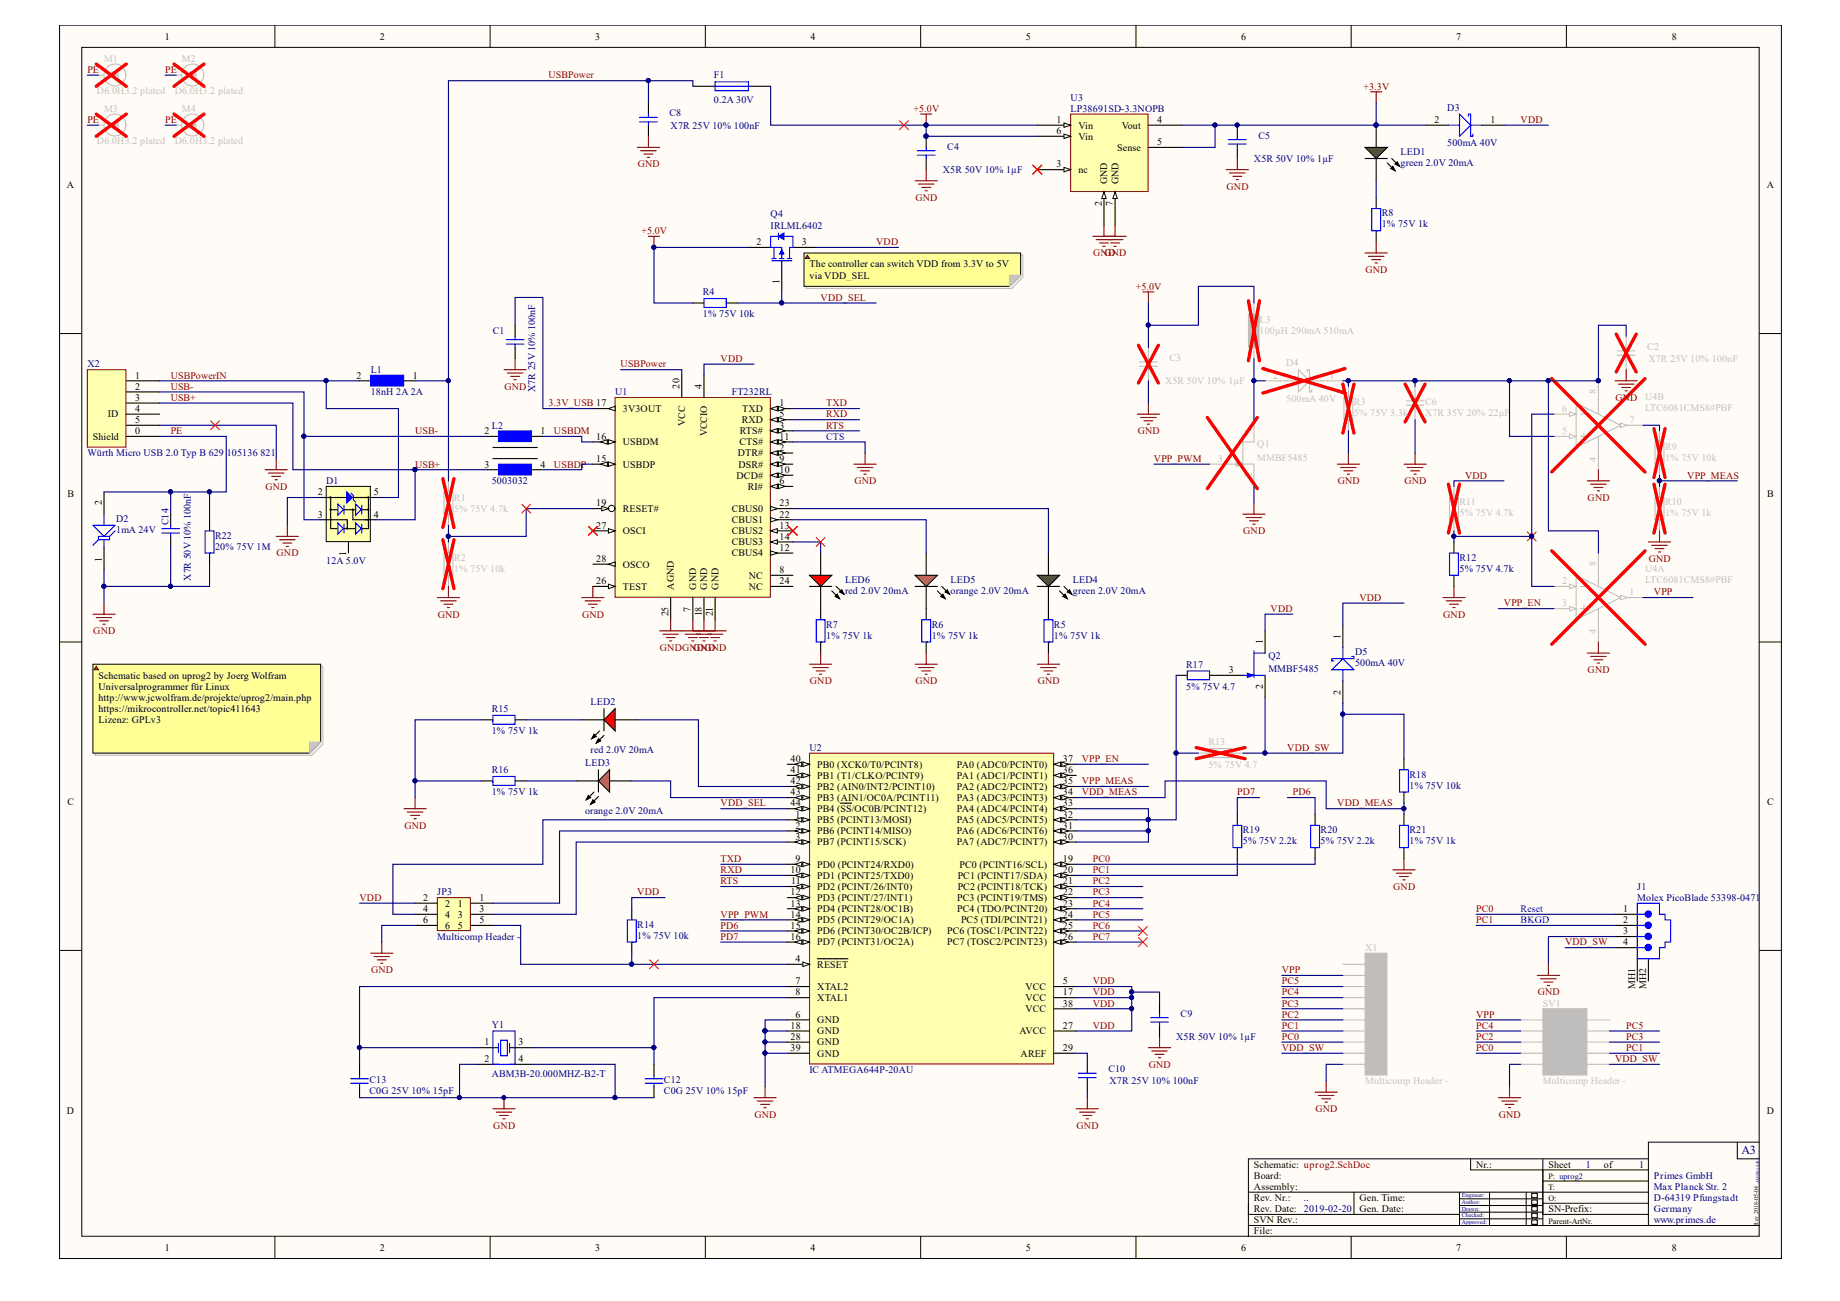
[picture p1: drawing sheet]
<svg xmlns="http://www.w3.org/2000/svg" width="420mm" height="297mm" viewBox="0 0 420 297" stroke-linecap="round" stroke-linejoin="round" font-family="sans-serif">
<defs><g id="words">
<text font-size="2.8" fill="#000080" x="397.5" y="263.4">A3</text>
<g font-size="2.3">
<text x="37.6" y="9">1</text>
<text x="86.7" y="9">2</text>
<text x="135.8" y="9">3</text>
<text x="185" y="9">4</text>
<text x="234.2" y="9">5</text>
<text x="283.3" y="9">6</text>
<text x="332.4" y="9">7</text>
<text x="381.6" y="9">8</text>
<text x="241.2" y="28.1">1</text>
<text x="246.2" y="29.3">Vin</text>
<text x="256.1" y="29.3">Vout</text>
<text x="264.2" y="28.1">4</text>
<text x="327.4" y="28.1">2</text>
<text x="340.3" y="28.1">1</text>
<text x="241.2" y="30.6">6</text>
<text x="246.2" y="31.9">Vin</text>
<text x="255" y="34.4">Sense</text>
<text x="264.2" y="33.1">5</text>
<text x="241.2" y="38.2">3</text>
<text x="246.2" y="39.5">nc</text>
<text x="15.3" y="43">A</text>
<text x="251.5" y="47" transform="rotate(-90 251.5 47)">2</text>
<text x="252.8" y="42" transform="rotate(-90 252.8 42)">GND</text>
<text x="254" y="47" transform="rotate(-90 254 47)">7</text>
<text x="255.3" y="42" transform="rotate(-90 255.3 42)">GND</text>
<text x="403.3" y="43">A</text>
<text x="172.7" y="56">2</text>
<text x="183" y="56">3</text>
<text x="177.9" y="64.8" transform="rotate(-90 177.9 64.8)">1</text>
<text x="184.8" y="61.1">The controller can switch VDD from 3.3V to 5V</text>
<text x="184.8" y="63.6">via VDD_SEL</text>
<text x="30.8" y="89">2</text>
<text x="30.8" y="86.4">1</text>
<text x="81.4" y="86.4">2</text>
<text x="94.2" y="86.4">1</text>
<text x="155.1" y="88.7" transform="rotate(-90 155.1 88.7)">20</text>
<text x="160.2" y="88.7" transform="rotate(-90 160.2 88.7)">4</text>
<text x="24.6" y="95.3">ID</text>
<text x="30.8" y="91.5">3</text>
<text x="30.8" y="94">4</text>
<text x="142.2" y="94">3V3OUT</text>
<text x="169.4" y="94">TXD</text>
<text x="177.9" y="95.3">5</text>
<text x="177.9" y="92.8">1</text>
<text x="21.2" y="100.4">Shield</text>
<text x="30.8" y="96.6">5</text>
<text x="30.8" y="99.1">0</text>
<text x="110.6" y="99.1">2</text>
<text x="123.4" y="99.1">1</text>
<text x="136.1" y="100.4">16</text>
<text x="142.2" y="101.6">USBDM</text>
<text x="156.4" y="97.3" transform="rotate(-90 156.4 97.3)">VCC</text>
<text x="161.5" y="99.6" transform="rotate(-90 161.5 99.6)">VCCIO</text>
<text x="168.8" y="101.6">CTS#</text>
<text x="168.9" y="99.1">RTS#</text>
<text x="169.3" y="96.6">RXD</text>
<text x="177.9" y="100.4">11</text>
<text x="177.9" y="97.8">3</text>
<text x="110.6" y="106.7">3</text>
<text x="123.4" y="106.7">4</text>
<text x="136.1" y="105.5">15</text>
<text x="142.2" y="106.7">USBDP</text>
<text x="168.4" y="104.2">DTR#</text>
<text x="168.6" y="106.7">DSR#</text>
<text x="177.9" y="105.5">9</text>
<text x="177.9" y="108">10</text>
<text x="177.9" y="102.9">2</text>
<text x="15.4" y="113.4">B</text>
<text x="72.5" y="113.1">2</text>
<text x="85.4" y="113.1">5</text>
<text x="168.1" y="109.3">DCD#</text>
<text x="170.7" y="111.8">RI#</text>
<text x="177.9" y="110.5">6</text>
<text x="403.4" y="113.4">B</text>
<text x="23.2" y="115.4" transform="rotate(-90 23.2 115.4)">2</text>
<text x="72.5" y="118.1">3</text>
<text x="85.4" y="118.1">4</text>
<text x="136.1" y="115.6">19</text>
<text x="142.2" y="116.9">RESET#</text>
<text x="167" y="119.4">CBUS1</text>
<text x="167" y="116.9">CBUS0</text>
<text x="177.9" y="118.1">22</text>
<text x="177.9" y="115.6">23</text>
<text x="136.1" y="120.7">27</text>
<text x="142.2" y="121.9">OSCI</text>
<text x="167" y="121.9">CBUS2</text>
<text x="167" y="124.5">CBUS3</text>
<text x="177.9" y="125.8">12</text>
<text x="177.9" y="120.7">13</text>
<text x="177.9" y="123.2">14</text>
<text x="23.2" y="128.2" transform="rotate(-90 23.2 128.2)">1</text>
<text x="79" y="126.9" transform="rotate(-90 79 126.9)">1</text>
<text x="136.1" y="128.3">28</text>
<text x="142.2" y="129.6">OSCO</text>
<text x="167" y="127">CBUS4</text>
<text x="177.9" y="130.8">8</text>
<text x="136.1" y="133.4">26</text>
<text x="142.2" y="134.6">TEST</text>
<text x="153.8" y="134.6" transform="rotate(-90 153.8 134.6)">AGND</text>
<text x="158.9" y="134.6" transform="rotate(-90 158.9 134.6)">GND</text>
<text x="161.5" y="134.6" transform="rotate(-90 161.5 134.6)">GND</text>
<text x="164" y="134.6" transform="rotate(-90 164 134.6)">GND</text>
<text x="170.9" y="132.1">NC</text>
<text x="170.9" y="134.6">NC</text>
<text x="177.9" y="133.4">24</text>
<text x="152.6" y="140.7" transform="rotate(-90 152.6 140.7)">25</text>
<text x="157.6" y="139.6" transform="rotate(-90 157.6 139.6)">7</text>
<text x="160.2" y="140.7" transform="rotate(-90 160.2 140.7)">18</text>
<text x="162.7" y="140.7" transform="rotate(-90 162.7 140.7)">21</text>
<text x="288.3" y="147.1" transform="rotate(-90 288.3 147.1)">1</text>
<text x="306" y="145.8" transform="rotate(-90 306 145.8)">1</text>
<text x="22.5" y="154.9">Schematic based on uprog2 by Joerg Wolfram</text>
<text x="280.5" y="153.7">3</text>
<text x="22.5" y="157.5">Universalprogrammer für Linux</text>
<text x="22.5" y="160">http://www.jcwolfram.de/projekte/uprog2/main.php</text>
<text x="288.3" y="157.4" transform="rotate(-90 288.3 157.4)">2</text>
<text x="306" y="158.7" transform="rotate(-90 306 158.7)">2</text>
<text x="22.5" y="162.5">https://mikrocontroller.net/topic411643</text>
<text x="22.5" y="165.1">Lizenz: GPLv3</text>
<text x="180.5" y="174">40</text>
<text x="242.6" y="174">37</text>
<text x="180.5" y="176.5">41</text>
<text x="180.5" y="179">42</text>
<text x="186.6" y="175.2">PB0 (XCK0/T0/PCINT8)</text>
<text x="186.6" y="177.8">PB1 (T1/CLKO/PCINT9)</text>
<text x="218.4" y="177.8">PA1 (ADC1/PCINT1)</text>
<text x="218.4" y="175.2">PA0 (ADC0/PCINT0)</text>
<text x="242.6" y="179">35</text>
<text x="242.6" y="176.5">36</text>
<text x="15.4" y="183.8">C</text>
<text x="180.5" y="181.6">43</text>
<text x="180.5" y="184.1">44</text>
<text x="186.6" y="180.3">PB2 (AIN0/INT2/PCINT10)</text>
<text x="186.6" y="182.8">PB3 (AIN1/OC0A/PCINT11)</text>
<text x="186.6" y="185.4">PB4 (SS/OC0B/PCINT12)</text>
<text x="218.4" y="185.4">PA4 (ADC4/PCINT4)</text>
<text x="218.4" y="182.8">PA3 (ADC3/PCINT3)</text>
<text x="218.4" y="180.3">PA2 (ADC2/PCINT2)</text>
<text x="242.6" y="184.1">33</text>
<text x="242.6" y="181.6">34</text>
<text x="403.4" y="183.8">C</text>
<text x="181.6" y="186.6">1</text>
<text x="181.6" y="189.2">2</text>
<text x="181.6" y="191.7">3</text>
<text x="186.6" y="187.9">PB5 (PCINT13/MOSI)</text>
<text x="186.6" y="190.5">PB6 (PCINT14/MISO)</text>
<text x="218.4" y="190.5">PA6 (ADC6/PCINT6)</text>
<text x="218.4" y="187.9">PA5 (ADC5/PCINT5)</text>
<text x="242.6" y="191.7">30</text>
<text x="242.6" y="189.2">31</text>
<text x="242.6" y="186.6">32</text>
<text x="181.6" y="196.8">9</text>
<text x="186.6" y="193">PB7 (PCINT15/SCK)</text>
<text x="218.4" y="193">PA7 (ADC7/PCINT7)</text>
<text x="242.6" y="196.8">19</text>
<text x="180.5" y="199.3">10</text>
<text x="180.6" y="201.9">11</text>
<text x="186.6" y="198.1">PD0 (PCINT24/RXD0)</text>
<text x="186.6" y="200.6">PD1 (PCINT25/TXD0)</text>
<text x="186.6" y="203.1">PD2 (PCINT/26/INT0)</text>
<text x="218.6" y="200.6">PC1 (PCINT17/SDA)</text>
<text x="218.6" y="203.1">PC2 (PCINT18/TCK)</text>
<text x="219" y="198.1">PC0 (PCINT16/SCL)</text>
<text x="242.6" y="199.3">20</text>
<text x="242.6" y="201.9">21</text>
<text x="96.6" y="205.7">2</text>
<text x="96.6" y="208.2">4</text>
<text x="101.6" y="206.9">2</text>
<text x="101.6" y="209.5">4</text>
<text x="104.5" y="206.9">1</text>
<text x="104.5" y="209.5">3</text>
<text x="109.5" y="205.7">1</text>
<text x="109.5" y="208.2">3</text>
<text x="180.5" y="204.4">12</text>
<text x="180.5" y="206.9">13</text>
<text x="180.5" y="209.5">14</text>
<text x="186.6" y="205.7">PD3 (PCINT/27/INT1)</text>
<text x="186.6" y="208.2">PD4 (PCINT28/OC1B)</text>
<text x="218.5" y="205.7">PC3 (PCINT19/TMS)</text>
<text x="218.5" y="208.2">PC4 (TDO/PCINT20)</text>
<text x="242.6" y="204.4">22</text>
<text x="242.6" y="206.9">23</text>
<text x="242.6" y="209.5">24</text>
<text x="370.5" y="208.2">1</text>
<text x="96.6" y="210.8">6</text>
<text x="101.6" y="212">6</text>
<text x="104.5" y="212">5</text>
<text x="109.5" y="210.8">5</text>
<text x="180.5" y="212">15</text>
<text x="180.5" y="214.6">16</text>
<text x="186.6" y="210.8">PD5 (PCINT29/OC1A)</text>
<text x="186.6" y="213.3">PD6 (PCINT30/OC2B/ICP)</text>
<text x="186.6" y="215.8">PD7 (PCINT31/OC2A)</text>
<text x="216.2" y="213.3">PC6 (TOSC1/PCINT22)</text>
<text x="216.2" y="215.8">PC7 (TOSC2/PCINT23)</text>
<text x="219.4" y="210.8">PC5 (TDI/PCINT21)</text>
<text x="242.6" y="212">25</text>
<text x="242.6" y="214.6">26</text>
<text x="370.5" y="210.8">2</text>
<text x="370.5" y="213.3">3</text>
<text x="370.5" y="215.8">4</text>
<text x="181.6" y="219.6">4</text>
<text x="186.6" y="220.9">RESET</text>
<text x="181.6" y="224.7">7</text>
<text x="181.6" y="227.2">8</text>
<text x="186.6" y="226">XTAL2</text>
<text x="234.1" y="226">VCC</text>
<text x="242.6" y="224.7">5</text>
<text x="242.6" y="227.2">17</text>
<text x="373.2" y="225.7" transform="rotate(-90 373.2 225.7)">MH1</text>
<text x="375.8" y="225.7" transform="rotate(-90 375.8 225.7)">MH2</text>
<text x="181.6" y="232.3">6</text>
<text x="186.6" y="228.5">XTAL1</text>
<text x="186.6" y="233.6">GND</text>
<text x="234.1" y="228.5">VCC</text>
<text x="234.1" y="231.1">VCC</text>
<text x="242.6" y="229.8">38</text>
<text x="110.6" y="238.7">1</text>
<text x="118.3" y="238.7">3</text>
<text x="180.5" y="237.4">28</text>
<text x="180.5" y="234.9">18</text>
<text x="180.5" y="239.9">39</text>
<text x="186.6" y="238.7">GND</text>
<text x="186.6" y="236.1">GND</text>
<text x="232.7" y="236.1">AVCC</text>
<text x="242.6" y="239.9">29</text>
<text x="242.6" y="234.9">27</text>
<text x="110.6" y="242.5">2</text>
<text x="118.3" y="242.5">4</text>
<text x="186.6" y="241.2">GND</text>
<text x="233" y="241.2">AREF</text>
<text x="15.3" y="254.2">D</text>
<text x="403.3" y="254.2">D</text>
<text x="286.2" y="269.1">Board:</text>
<text x="286.2" y="266.6">Schematic: uprog2.SchDoc</text>
<text x="337" y="266.6">Nr.:</text>
<text x="353.4" y="266.6">Sheet</text>
<text x="366.1" y="266.6">of</text>
<text x="286.2" y="274.2">Rev. Nr.:</text>
<text x="286.2" y="271.6">Assembly:</text>
<text x="310.3" y="274.2">Gen. Time:</text>
<text x="286.2" y="281.8">File:</text>
<text x="286.2" y="279.3">SVN Rev.:</text>
<text x="286.2" y="276.7">Rev. Date:</text>
<text x="310.3" y="276.7">Gen. Date:</text>
<text x="353.4" y="276.7">SN-Prefix:</text>
<text x="37.6" y="285.6">1</text>
<text x="86.7" y="285.6">2</text>
<text x="135.8" y="285.6">3</text>
<text x="185" y="285.6">4</text>
<text x="234.2" y="285.6">5</text>
<text x="283.3" y="285.6">6</text>
<text x="332.4" y="285.6">7</text>
<text x="381.6" y="285.6">8</text>
</g>
<g font-size="2.3" fill="#800000">
<text x="19.9" y="16.7">PE</text>
<text x="37.7" y="16.7">PE</text>
<text x="125.2" y="17.9">USBPower</text>
<text x="311.3" y="20.5">+3.3V</text>
<text x="19.9" y="28.1">PE</text>
<text x="37.7" y="28.1">PE</text>
<text x="208.5" y="25.5">+5.0V</text>
<text x="347.1" y="28.1">VDD</text>
<text x="145.6" y="38.2">GND</text>
<text x="209" y="45.8">GND</text>
<text x="280" y="43.3">GND</text>
<text x="146.4" y="53.4">+5.0V</text>
<text x="200" y="56">VDD</text>
<text x="249.5" y="58.5">GND</text>
<text x="252.1" y="58.5">GND</text>
<text x="311.7" y="62.3">GND</text>
<text x="187.3" y="68.7">VDD_SEL</text>
<text x="259.3" y="66.1">+5.0V</text>
<text x="141.7" y="83.9">USBPower</text>
<text x="164.5" y="82.6">VDD</text>
<text x="39" y="86.4">USBPowerIN</text>
<text x="39" y="89">USB-</text>
<text x="115.1" y="89">GND</text>
<text x="39" y="91.5">USB+</text>
<text x="125.2" y="92.8">3.3V_USB 17</text>
<text x="188.6" y="92.8">TXD</text>
<text x="188.6" y="95.3">RXD</text>
<text x="368.7" y="91.5">GND</text>
<text x="39" y="99.1">PE</text>
<text x="94.8" y="99.1">USB-</text>
<text x="126.5" y="99.1">USBDM</text>
<text x="188.6" y="97.8">RTS</text>
<text x="259.7" y="99.1">GND</text>
<text x="94.8" y="106.7">USB+</text>
<text x="126.5" y="106.7">USBDP</text>
<text x="263.4" y="105.5">VPP_PWM</text>
<text x="60.6" y="111.8">GND</text>
<text x="195" y="110.5">GND</text>
<text x="305.3" y="110.5">GND</text>
<text x="320.6" y="110.5">GND</text>
<text x="334.4" y="109.3">VDD</text>
<text x="385.1" y="109.3">VPP_MEAS</text>
<text x="362.4" y="114.3">GND</text>
<text x="283.8" y="121.9">GND</text>
<text x="63.1" y="127">GND</text>
<text x="376.4" y="128.3">GND</text>
<text x="310.3" y="137.2">VDD</text>
<text x="377.5" y="135.9">VPP</text>
<text x="99.9" y="141">GND</text>
<text x="132.9" y="141">GND</text>
<text x="290" y="139.7">VDD</text>
<text x="329.4" y="141">GND</text>
<text x="343.3" y="138.4">VPP_EN</text>
<text x="21.3" y="144.8">GND</text>
<text x="150.6" y="148.6">GNDGNDGND</text>
<text x="158.2" y="148.6">GND</text>
<text x="362.4" y="153.7">GND</text>
<text x="184.9" y="156.2">GND</text>
<text x="209" y="156.2">GND</text>
<text x="236.9" y="156.2">GND</text>
<text x="246.9" y="174">VPP_EN</text>
<text x="293.8" y="171.4">VDD_SW</text>
<text x="246.9" y="179">VPP_MEAS</text>
<text x="164.5" y="184.1">VDD_SEL</text>
<text x="246.9" y="181.6">VDD_MEAS</text>
<text x="282.4" y="181.6">PD7</text>
<text x="295.1" y="181.6">PD6</text>
<text x="305.3" y="184.1">VDD_MEAS</text>
<text x="92.3" y="189.2">GND</text>
<text x="164.5" y="196.8">TXD</text>
<text x="249.5" y="196.8">PC0</text>
<text x="164.5" y="199.3">RXD</text>
<text x="164.5" y="201.9">RTS</text>
<text x="249.5" y="199.3">PC1</text>
<text x="249.5" y="201.9">PC2</text>
<text x="318" y="203.1">GND</text>
<text x="82.1" y="205.7">VDD</text>
<text x="145.5" y="204.4">VDD</text>
<text x="164.5" y="209.5">VPP_PWM</text>
<text x="249.5" y="204.4">PC3</text>
<text x="249.5" y="206.9">PC4</text>
<text x="249.5" y="209.5">PC5</text>
<text x="337" y="208.2">PC0</text>
<text x="164.5" y="212">PD6</text>
<text x="164.5" y="214.6">PD7</text>
<text x="249.5" y="212">PC6</text>
<text x="249.5" y="214.6">PC7</text>
<text x="337" y="210.8">PC1</text>
<text x="357.2" y="215.8">VDD_SW</text>
<text x="84.7" y="222.2">GND</text>
<text x="249.5" y="224.7">VDD</text>
<text x="249.5" y="227.2">VDD</text>
<text x="292.6" y="222.2">VPP</text>
<text x="292.6" y="224.7">PC5</text>
<text x="292.6" y="227.2">PC4</text>
<text x="351" y="227.2">GND</text>
<text x="249.5" y="229.8">VDD</text>
<text x="292.6" y="232.3">PC2</text>
<text x="292.6" y="229.8">PC3</text>
<text x="337" y="232.3">VPP</text>
<text x="249.5" y="234.9">VDD</text>
<text x="292.6" y="237.4">PC0</text>
<text x="292.6" y="234.9">PC1</text>
<text x="292.6" y="239.9">VDD_SW</text>
<text x="337" y="239.9">PC0</text>
<text x="337" y="237.4">PC2</text>
<text x="337" y="234.9">PC4</text>
<text x="371.2" y="239.9">PC1</text>
<text x="371.2" y="237.4">PC3</text>
<text x="371.2" y="234.9">PC5</text>
<text x="262.2" y="243.7">GND</text>
<text x="368.7" y="242.5">VDD_SW</text>
<text x="112.6" y="257.7">GND</text>
<text x="172.2" y="255.2">GND</text>
<text x="245.7" y="257.7">GND</text>
<text x="300.3" y="253.9">GND</text>
<text x="342.1" y="255.2">GND</text>
</g>
<g font-size="2.3" fill="#bfbebc">
<text x="23.7" y="14.1">M1</text>
<text x="25.3" y="17.9">M</text>
<text x="41.5" y="14.1">M2</text>
<text x="43" y="17.9">M</text>
<text x="22.1" y="21.6">D6.0H3.2 plated</text>
<text x="39.9" y="21.6">D6.0H3.2 plated</text>
<text x="23.7" y="25.5">M3</text>
<text x="25.3" y="29.3">M</text>
<text x="41.5" y="25.5">M4</text>
<text x="43" y="29.3">M</text>
<text x="22.1" y="33">D6.0H3.2 plated</text>
<text x="39.9" y="33">D6.0H3.2 plated</text>
<text x="287.5" y="76.3">100µH 290mA 510mA</text>
<text x="287.5" y="73.7">L3</text>
<text x="267" y="82.4">C3</text>
<text x="293.6" y="83.6">D4</text>
<text x="376" y="79.8">C2</text>
<text x="376.3" y="82.6">X7R 25V 10% 100nF</text>
<text x="265.9" y="87.7">X5R 50V 10% 1µF</text>
<text x="290.6" y="86.4">2</text>
<text x="303.5" y="86.4">1</text>
<text x="364.3" y="90" transform="rotate(-90 364.3 90)">8</text>
<text x="293.6" y="91.8">500mA 40V</text>
<text x="309.1" y="95.1">5% 75V 3.3k</text>
<text x="309.1" y="92.5">R3</text>
<text x="325.3" y="95.1">X7R 35V 20% 22µF</text>
<text x="325.3" y="92.5">C6</text>
<text x="356.6" y="94">6</text>
<text x="375.5" y="93.8">LTC6081CMS8#PBF</text>
<text x="375.5" y="91.2">U4B</text>
<text x="285.7" y="98.9" transform="rotate(-90 285.7 98.9)">1</text>
<text x="356.6" y="99.1">5</text>
<text x="372" y="96.6">7</text>
<text x="277.9" y="105.5">3</text>
<text x="287" y="105.2">MMBF5485</text>
<text x="287" y="102.2">Q1</text>
<text x="364.3" y="105.4" transform="rotate(-90 364.3 105.4)">4</text>
<text x="380.1" y="105.2">1% 75V 10k</text>
<text x="380.1" y="102.7">R9</text>
<text x="285.7" y="109.2" transform="rotate(-90 285.7 109.2)">2</text>
<text x="103.6" y="116.9">5% 75V 4.7k</text>
<text x="103.6" y="114.3">R1</text>
<text x="333.2" y="117.9">5% 75V 4.7k</text>
<text x="333.2" y="115.4">R11</text>
<text x="380.1" y="117.9">1% 75V 1k</text>
<text x="380.1" y="115.4">R10</text>
<text x="103.6" y="130.6">1% 75V 10k</text>
<text x="103.6" y="128">R2</text>
<text x="364.3" y="129.3" transform="rotate(-90 364.3 129.3)">8</text>
<text x="375.5" y="130.6">U4A</text>
<text x="356.6" y="133.4">2</text>
<text x="372" y="135.9">1</text>
<text x="375.5" y="133.1">LTC6081CMS8#PBF</text>
<text x="356.6" y="138.4">3</text>
<text x="364.3" y="144.7" transform="rotate(-90 364.3 144.7)">4</text>
<text x="275.8" y="170.2">R13</text>
<text x="275.8" y="175.2">5% 75V 4.7</text>
<text x="311.6" y="217.1">X1</text>
<text x="352.2" y="229.8">SV1</text>
<text x="311.6" y="247.5">Multicomp Header -</text>
<text x="352.2" y="247.5">Multicomp Header -</text>
</g>
<g font-size="2.3" fill="#000080">
<text x="163" y="17.9">F1</text>
<text x="163" y="23.5">0.2A 30V</text>
<text x="244.4" y="23">U3</text>
<text x="152.8" y="26.5">C8</text>
<text x="153.1" y="29.3">X7R 25V 10% 100nF</text>
<text x="244.4" y="25.5">LP38691SD-3.3NOPB</text>
<text x="330.4" y="25.3">D3</text>
<text x="216.2" y="34.2">C4</text>
<text x="287.2" y="31.6">C5</text>
<text x="319.7" y="35.4">LED1</text>
<text x="330.4" y="33.4">500mA 40V</text>
<text x="215.2" y="39.5">X5R 50V 10% 1µF</text>
<text x="286.2" y="36.9">X5R 50V 10% 1µF</text>
<text x="319.7" y="38">green 2.0V 20mA</text>
<text x="175.9" y="52.2">IRLML6402</text>
<text x="175.9" y="49.6">Q4</text>
<text x="315.4" y="51.9">1% 75V 1k</text>
<text x="315.4" y="49.4">R8</text>
<text x="160.4" y="67.4">R4</text>
<text x="112.5" y="76.3">C1</text>
<text x="160.4" y="72.5">1% 75V 10k</text>
<text x="19.9" y="83.9">X2</text>
<text x="84.6" y="85.2">L1</text>
<text x="122.1" y="89.5" transform="rotate(-90 122.1 89.5)">X7R 25V 10% 100nF</text>
<text x="84.6" y="90.2">18nH 2A 2A</text>
<text x="140.4" y="90.2">U1</text>
<text x="167" y="90.2">FT232RL</text>
<text x="112.3" y="97.8">L2</text>
<text x="19.9" y="104.2">Würth Micro USB 2.0 Typ B 629 105136 821</text>
<text x="74.5" y="110.5">D1</text>
<text x="112.3" y="110.5">5003032</text>
<text x="26.5" y="119.2">D2</text>
<text x="38.5" y="119.9" transform="rotate(-90 38.5 119.9)">C14</text>
<text x="26.5" y="121.7">1mA 24V</text>
<text x="49.1" y="125.5">20% 75V 1M</text>
<text x="49.1" y="123">R22</text>
<text x="74.5" y="128.8">12A 5.0V</text>
<text x="333.2" y="130.6">5% 75V 4.7k</text>
<text x="333.2" y="128">R12</text>
<text x="43.5" y="132.6" transform="rotate(-90 43.5 132.6)">X7R 50V 10% 100nF</text>
<text x="192.9" y="135.6">red 2.0V 20mA</text>
<text x="192.9" y="133.1">LED6</text>
<text x="217" y="135.6">orange 2.0V 20mA</text>
<text x="217" y="133.1">LED5</text>
<text x="244.9" y="135.6">green 2.0V 20mA</text>
<text x="244.9" y="133.1">LED4</text>
<text x="188.6" y="143.3">R7</text>
<text x="212.7" y="143.3">R6</text>
<text x="240.6" y="143.3">R5</text>
<text x="188.6" y="145.8">1% 75V 1k</text>
<text x="212.7" y="145.8">1% 75V 1k</text>
<text x="240.6" y="145.8">1% 75V 1k</text>
<text x="309.3" y="149.6">D5</text>
<text x="270.8" y="152.4">R17</text>
<text x="289.5" y="153.4">MMBF5485</text>
<text x="289.5" y="150.4">Q2</text>
<text x="309.3" y="152.1">500mA 40V</text>
<text x="134.8" y="161">LED2</text>
<text x="270.8" y="157.5">5% 75V 4.7</text>
<text x="112.3" y="167.6">1% 75V 1k</text>
<text x="112.3" y="162.5">R15</text>
<text x="134.8" y="171.9">red 2.0V 20mA</text>
<text x="184.8" y="171.4">U2</text>
<text x="112.3" y="176.5">R16</text>
<text x="133.6" y="175">LED3</text>
<text x="321.7" y="177.5">R18</text>
<text x="112.3" y="181.6">1% 75V 1k</text>
<text x="133.6" y="185.9">orange 2.0V 20mA</text>
<text x="321.7" y="180.1">1% 75V 10k</text>
<text x="283.7" y="190.2">R19</text>
<text x="301.4" y="190.2">R20</text>
<text x="321.7" y="190.2">R21</text>
<text x="283.7" y="192.7">5% 75V 2.2k</text>
<text x="301.4" y="192.7">5% 75V 2.2k</text>
<text x="321.7" y="192.7">1% 75V 1k</text>
<text x="373.7" y="203.1">J1</text>
<text x="99.8" y="204.4">JP3</text>
<text x="373.7" y="205.7">Molex PicoBlade 53398-0471</text>
<text x="99.8" y="214.6">Multicomp Header -</text>
<text x="145.5" y="214.3">1% 75V 10k</text>
<text x="145.5" y="211.8">R14</text>
<text x="269.5" y="232.1">C9</text>
<text x="112.3" y="234.6">Y1</text>
<text x="268.5" y="237.4">X5R 50V 10% 1µF</text>
<text x="112.3" y="245.8">ABM3B-20.000MHZ-B2-T</text>
<text x="184.8" y="245">IC ATMEGA644P-20AU</text>
<text x="253" y="244.8">C10</text>
<text x="84.4" y="249.8">C0G 25V 10% 15pF</text>
<text x="84.4" y="247.3">C13</text>
<text x="151.6" y="249.8">C0G 25V 10% 15pF</text>
<text x="151.6" y="247.3">C12</text>
<text x="253.3" y="247.5">X7R 25V 10% 100nF</text>
<text x="362" y="266.7">1</text>
<text x="374.2" y="266.6">1</text>
<text x="377.5" y="269.1">Primes GmbH</text>
<text x="297.6" y="274.2">..</text>
<text x="377.5" y="271.6">Max Planck Str. 2</text>
<text x="377.5" y="274.2">D-64319 Pfungstadt</text>
<text x="297.6" y="276.7">2019-02-20</text>
<text x="377.5" y="276.7">Germany</text>
<text x="377.5" y="279.3">www.primes.de</text>
</g>
<g font-size="2.3" fill="#00f">
<text x="188.6" y="100.4">CTS</text>
<text x="347.1" y="208.2">Reset</text>
<text x="347.1" y="210.8">BKGD</text>
</g>
<g font-size="1.9">
<text x="353.4" y="269.2">P: uprog2</text>
<text x="353.4" y="271.7">T:</text>
<text x="353.4" y="274.3">O:</text>
<text x="353.4" y="279.3">Parent-ArtNr.</text>
</g>
<g font-size="1.4" fill="#000080">
<text x="333.7" y="273.3">Engineer:</text>
<text x="333.7" y="274.9">Author:</text>
<text x="333.7" y="276.4">Drawn:</text>
<text x="333.7" y="277.9">Checked:</text>
<text x="333.7" y="279.4">Approved:</text>
</g>
<text font-size="1.4" x="401.3" y="279.8" transform="rotate(-90 401.3 279.8)">Rev 2018-05-04</text>
<text font-size=".9" fill="#000080" x="401.5" y="270.1" transform="rotate(-90 401.5 270.1)">AD19.0.14.431</text>
</g></defs>
<g fill="#fffcf8" stroke="#000" stroke-width=".23">
<path d="M13.6 5.7h393v281.6h-393z"/>
<path d="M18.7 10.8h382.9v271.4h-382.9z"/>
</g>
<g fill="none" stroke="#000" stroke-width=".23">
<path d="M62.7 5.7v5.1M111.9 5.7v5.1M161 5.7v5.1M210.1 5.7v5.1M259.3 5.7v5.1M308.4 5.7v5.1M357.5 5.7v5.1M13.6 76.2h5.1M401.6 76.2h5.1M13.6 146.6h5.1M401.6 146.6h5.1M13.6 217h5.1"/>
<path d="M401.6 217h5.1M285 274.7v2.5h48.2M285 272.2h91.3M285 279.8h116.6M309.1 272.2v5M333.2 272.2v7.6M333.2 273.7h19M333.2 275.2h19M333.2 276.7h19M333.2 278.2h19M335.7 264.5v2.6h16.5M340 272.2v7.6"/>
<path d="M348.4 272.2v7.6M352.2 274.7v2.5h24.1M376.3 264.5h-91.3v17.8M376.3 269.6h-24.1v5.1h24.1M376.3 267.1h-24.1v2.5M396.6 260.7v3.8h5M401.6 260.7h-25.3v19.1h-24.1v-15.3M62.7 282.3v5.1M111.9 282.3v5.1M161 282.3v5.1M210.1 282.3v5.1M259.3 282.3v5.1"/>
<path d="M308.4 282.3v5.1M357.5 282.3v5.1"/>
</g>
<path d="M368.7 211.3h5M368.7 213.8h5M368.7 216.3h5M368.7 208.7h5M373.7 218.9v5M376.3 218.9v5M349.6 272.4h1.3v1h-1.3zM349.6 275.5h1.3v1h-1.3zM349.6 278.5h1.3v1h-1.3zM349.6 273.9h1.3v1h-1.3zM349.6 277h1.3v1h-1.3z" fill="none" stroke="#000" stroke-width=".25"/>
<path d="M373.7 206.2h5.1v2.5h1.3v1.3h1.2v5.1h-1.2v1.2h-1.3v2.6h-5.1zM373.7 211.3h1.8M373.7 216.3h1.8M373.7 213.8h1.8M373.7 208.7h1.8" fill="none" stroke="#00f" stroke-width=".25"/>
<g fill="#00f" stroke="#00f" stroke-width=".25">
<circle cx="376.2" cy="211.2" r=".72"/>
<circle cx="376.2" cy="216.3" r=".72"/>
<circle cx="376.2" cy="213.8" r=".72"/>
<circle cx="376.2" cy="208.7" r=".72"/>
</g>
<path d="M350.9 222.7h5.1M351.7 223.4h3.5M352.4 224.2h2.1M353.2 225h.5M353.4 220.1v2.6" fill="none" stroke="#800000" stroke-width=".25"/>
<path d="M140.4 90.7h35.4v45.6h-35.4z" fill="#ffffb0" stroke="#800000" stroke-width=".23"/>
<path d="M160.7 85.7v5M175.9 95.8h5.1M175.9 131.3h5.1M175.9 133.9h5.1" fill="none" stroke="#000" stroke-width=".25"/>
<path d="M175.9 95.8l1.5-.5v1z" fill="#fffcf8"/>
<path d="M175.9 95.8l1.5-.5v1z" fill="none" stroke="#000" stroke-width=".23"/>
<path d="M177.7 95.3l1.5 .5-1.5 .5z" fill="#fffcf8"/>
<path d="M177.7 95.3l1.5 .5-1.5 .5z" fill="none" stroke="#000" stroke-width=".23"/>
<path d="M175.9 111h5.1" fill="none" stroke="#000" stroke-width=".25"/>
<path d="M175.9 111l1.5-.5v1z" fill="#fffcf8"/>
<path d="M175.9 111l1.5-.5v1z" fill="none" stroke="#000" stroke-width=".23"/>
<path d="M177.7 110.5l1.5 .5-1.5 .5z" fill="#fffcf8"/>
<path d="M177.7 110.5l1.5 .5-1.5 .5z" fill="none" stroke="#000" stroke-width=".23"/>
<path d="M175.9 106h5.1M158.2 136.4v5.1" fill="none" stroke="#000" stroke-width=".25"/>
<path d="M175.9 106l1.5-.5v1z" fill="#fffcf8"/>
<path d="M175.9 106l1.5-.5v1z" fill="none" stroke="#000" stroke-width=".23"/>
<path d="M177.7 105.5l1.5 .5-1.5 .5z" fill="#fffcf8"/>
<path d="M177.7 105.5l1.5 .5-1.5 .5z" fill="none" stroke="#000" stroke-width=".23"/>
<path d="M175.9 108.5h5.1" fill="none" stroke="#000" stroke-width=".25"/>
<path d="M175.9 108.5l1.5-.5v1z" fill="#fffcf8"/>
<path d="M175.9 108.5l1.5-.5v1z" fill="none" stroke="#000" stroke-width=".23"/>
<path d="M177.7 108l1.5 .5-1.5 .5z" fill="#fffcf8"/>
<path d="M177.7 108l1.5 .5-1.5 .5z" fill="none" stroke="#000" stroke-width=".23"/>
<path d="M175.9 100.9h5.1" fill="none" stroke="#000" stroke-width=".25"/>
<path d="M175.9 100.9l1.5-.5v1z" fill="#fffcf8"/>
<path d="M175.9 100.9l1.5-.5v1z" fill="none" stroke="#000" stroke-width=".23"/>
<path d="M177.7 100.4l1.5 .5-1.5 .5z" fill="#fffcf8"/>
<path d="M177.7 100.4l1.5 .5-1.5 .5z" fill="none" stroke="#000" stroke-width=".23"/>
<path d="M175.9 126.3h5.1" fill="none" stroke="#000" stroke-width=".25"/>
<path d="M175.9 125.8l1.5 .5-1.5 .5z" fill="#fffcf8"/>
<path d="M175.9 125.8l1.5 .5-1.5 .5z" fill="none" stroke="#000" stroke-width=".23"/>
<path d="M175.9 121.2h5.1" fill="none" stroke="#000" stroke-width=".25"/>
<path d="M175.9 121.2l1.5-.5v1z" fill="#fffcf8"/>
<path d="M175.9 121.2l1.5-.5v1z" fill="none" stroke="#000" stroke-width=".23"/>
<path d="M175.9 123.7h5.1" fill="none" stroke="#000" stroke-width=".25"/>
<path d="M175.9 123.7l1.5-.5v1z" fill="#fffcf8"/>
<path d="M175.9 123.7l1.5-.5v1z" fill="none" stroke="#000" stroke-width=".23"/>
<path d="M135.3 106h5.1" fill="none" stroke="#000" stroke-width=".25"/>
<path d="M138.9 105.5l1.5 .5-1.5 .5z" fill="#fffcf8"/>
<path d="M138.9 105.5l1.5 .5-1.5 .5z" fill="none" stroke="#000" stroke-width=".23"/>
<path d="M137.1 106l1.5-.5v1z" fill="#fffcf8"/>
<path d="M137.1 106l1.5-.5v1z" fill="none" stroke="#000" stroke-width=".23"/>
<path d="M135.3 100.9h5.1" fill="none" stroke="#000" stroke-width=".25"/>
<path d="M138.9 100.4l1.5 .5-1.5 .5z" fill="#fffcf8"/>
<path d="M138.9 100.4l1.5 .5-1.5 .5z" fill="none" stroke="#000" stroke-width=".23"/>
<path d="M137.1 100.9l1.5-.5v1z" fill="#fffcf8"/>
<path d="M137.1 100.9l1.5-.5v1z" fill="none" stroke="#000" stroke-width=".23"/>
<path d="M135.3 93.3h5.1" fill="none" stroke="#000" stroke-width=".25"/>
<path d="M138.9 93.3l1.5-.5v1z" fill="#fffcf8"/>
<path d="M138.9 93.3l1.5-.5v1z" fill="none" stroke="#000" stroke-width=".23"/>
<path d="M135.3 116.1h5.1M160.7 136.4v5.1" fill="none" stroke="#000" stroke-width=".25"/>
<circle cx="139.6" cy="116.1" r=".72" fill="#fffcf8" stroke="#000" stroke-width=".23"/>
<path d="M137.4 115.6l1.5 .5-1.5 .5z" fill="#fffcf8"/>
<path d="M137.4 115.6l1.5 .5-1.5 .5z" fill="none" stroke="#000" stroke-width=".23"/>
<path d="M155.6 85.7v5M175.9 118.6h5.1M163.2 136.4v5.1" fill="none" stroke="#000" stroke-width=".25"/>
<path d="M175.9 118.1l1.5 .5-1.5 .6z" fill="#fffcf8"/>
<path d="M175.9 118.1l1.5 .5-1.5 .6z" fill="none" stroke="#000" stroke-width=".23"/>
<path d="M175.9 116.1h5.1" fill="none" stroke="#000" stroke-width=".25"/>
<path d="M175.9 115.6l1.5 .5-1.5 .5z" fill="#fffcf8"/>
<path d="M175.9 115.6l1.5 .5-1.5 .5z" fill="none" stroke="#000" stroke-width=".23"/>
<path d="M135.3 133.9h5.1M153.1 136.4v5.1" fill="none" stroke="#000" stroke-width=".25"/>
<path d="M138.9 133.4l1.5 .5-1.5 .5z" fill="#fffcf8"/>
<path d="M138.9 133.4l1.5 .5-1.5 .5z" fill="none" stroke="#000" stroke-width=".23"/>
<path d="M135.3 121.2h5.1" fill="none" stroke="#000" stroke-width=".25"/>
<path d="M138.9 120.7l1.5 .5-1.5 .5z" fill="#fffcf8"/>
<path d="M138.9 120.7l1.5 .5-1.5 .5z" fill="none" stroke="#000" stroke-width=".23"/>
<path d="M135.3 128.8h5.1" fill="none" stroke="#000" stroke-width=".25"/>
<path d="M138.9 128.8l1.5-.5v1z" fill="#fffcf8"/>
<path d="M138.9 128.8l1.5-.5v1z" fill="none" stroke="#000" stroke-width=".23"/>
<path d="M175.9 93.3h5.1" fill="none" stroke="#000" stroke-width=".25"/>
<path d="M175.9 93.3l1.5-.5v1z" fill="#fffcf8"/>
<path d="M175.9 93.3l1.5-.5v1z" fill="none" stroke="#000" stroke-width=".23"/>
<path d="M177.7 92.8l1.5 .5-1.5 .5z" fill="#fffcf8"/>
<path d="M177.7 92.8l1.5 .5-1.5 .5z" fill="none" stroke="#000" stroke-width=".23"/>
<path d="M175.9 103.4h5.1" fill="none" stroke="#000" stroke-width=".25"/>
<path d="M175.9 103.4l1.5-.5v1z" fill="#fffcf8"/>
<path d="M175.9 103.4l1.5-.5v1z" fill="none" stroke="#000" stroke-width=".23"/>
<path d="M177.7 102.9l1.5 .5-1.5 .5z" fill="#fffcf8"/>
<path d="M177.7 102.9l1.5 .5-1.5 .5z" fill="none" stroke="#000" stroke-width=".23"/>
<path d="M175.9 98.4h5.1" fill="none" stroke="#000" stroke-width=".25"/>
<path d="M175.9 98.4l1.5-.6v1.1z" fill="#fffcf8"/>
<path d="M175.9 98.4l1.5-.6v1.1z" fill="none" stroke="#000" stroke-width=".23"/>
<path d="M177.7 97.8l1.5 .6-1.5 .5z" fill="#fffcf8"/>
<path d="M177.7 97.8l1.5 .6-1.5 .5z" fill="none" stroke="#000" stroke-width=".23"/>
<g fill="none" stroke="#800000" stroke-width=".25">
<path d="M145.5 33.7h5M146.2 34.4h3.6M147 35.2h2M147.8 35.9h.5M148 31.1v2.6M115 84.4h5.1M115.8 85.2h3.6M116.6 85.9h2M117.3 86.7h.5M117.6 81.9v2.5M23.7 137.7v2.5M99.8 136.4h5.1"/>
<path d="M100.6 137.2h3.5M101.3 137.9h2.1M102.1 138.7h.5M102.4 133.9v2.5M132.8 136.4h5.1M133.6 137.2h3.5M134.3 137.9h2M135.1 138.7h.5M135.3 133.9v2.5M21.2 140.2h5.1M22 141h3.5M22.7 141.7h2.1"/>
<path d="M23.5 142.5h.5M150.5 144h15.3M151.3 144.8h3.6M152.1 145.5h2M152.8 146.3h.5M153.1 141.5v2.5M156.4 144.8h8.6M157.1 145.5h2.1M157.9 146.3h.5M158.2 141.5v2.5M159.7 145.5h2M160.4 146.3h.5"/>
<path d="M160.7 141.5v2.5M162.2 145.5h2M163 146.3h.5M163.2 141.5v2.5"/>
</g>
<path d="M101.3 112.3h2.1v5.1h-2.1zM102.4 109.8v2.5M102.4 117.4v2.5M101.3 126.3h2.1v5h-2.1zM102.4 123.7v2.6M102.4 131.3v2.6" fill="none" stroke="#bfbebc" stroke-width=".25"/>
<path d="M101.1 109.3l2.5 11.1M103.6 109.3l-2.5 11.1M101.1 123.2l2.5 11.2M103.6 123.2l-2.5 11.2" fill="none" stroke="#f00" stroke-width=".76"/>
<path d="M148 23.5v2.5M148 28.6v2.5M117.6 74.2v2.6M117.6 79.3v2.6M28.8 92h7.6M28.8 89.5h7.6M28.8 86.9h7.6M28.8 97.1h7.6" fill="none" stroke="#000" stroke-width=".25"/>
<path d="M146 26.8h4M146 27.8h4M148 26v.8M148 27.8v.8M115.5 77.5h4.1M115.5 78.6h4.1M117.6 76.8v.7M117.6 78.6v.7" fill="none" stroke="#00f" stroke-width=".25"/>
<path d="M19.9 84.4h8.8v17.7h-8.8z" fill="#ffffb0" stroke="#800000" stroke-width=".23"/>
<g fill="none" stroke="#000" stroke-width=".25">
<path d="M28.8 94.5h7.6M28.8 99.6h7.6M82.1 86.9h2.5M92.2 86.9h2.6M111.2 99.6h2.6M121.4 99.6h2.5M23.7 112.3v5.1M39 117.4v2.5M111.2 107.2h2.6M112.5 102.2h10.2M112.5 104.7h10.2M121.4 107.2h2.5"/>
<path d="M23.7 125v5.1M39 122.5v2.5"/>
</g>
<path d="M21.2 119.9h5.1l-2.6 2.6zM23.7 117.4v2.5M39 119.9v.8M22.5 123.2l-1.3 1.3M23.7 123.2v1.8M25 122.5h-2.5v.7M25 122.5v.7h-2.5M26.3 121.2l-1.3 1.3M36.9 120.7h4.1M36.9 121.7h4.1M39 121.7v.8" fill="none" stroke="#00f" stroke-width=".25"/>
<g fill="#00f" stroke="#00f" stroke-width=".23">
<path d="M84.6 85.7h7.5v2.4h-7.5z"/>
<path d="M113.8 106h7.5v2.4h-7.5z"/>
<path d="M113.8 98.4h7.5v2.4h-7.5z"/>
</g>
<path d="M74.5 111h10v12.6h-10z" fill="#ffffb0" stroke="#000" stroke-width=".23"/>
<path d="M80.1 112.6l.6 .5v1l.5 .5" fill="none" stroke="#00f" stroke-width=".25"/>
<path d="M79.2 112.3l1.2 1.2-1.2 1.3z" fill="#00f"/>
<g fill="none" stroke="#00f" stroke-width=".25">
<path d="M280.4 31.9h4.1M280.4 32.9h4.1M282.4 31.1v.8M282.4 32.9v.8M77.1 115.1l1.3 1.2-1.3 1.3zM77.1 119.4l1.3 1.3-1.3 1.2zM78.5 115.4v2M78.5 119.7v2M79.2 112.3l1.2 1.2-1.2 1.3zM81.2 115.1l1.3 1.2-1.3 1.3zM81.2 119.4l1.3 1.3-1.3 1.2zM82.6 115.4v2"/>
<path d="M82.6 119.7v2"/>
</g>
<g fill="none" stroke="#000" stroke-width=".25">
<path d="M282.4 28.6v2.5M282.4 33.7v2.5M73.2 113.6h5.8M73.2 118.6h2.5M75.5 118.6h3.8v.8M75.5 116.4h1.5M75.5 113.6v7.1h1.5M75.5 113.6l-.2-.1 .2 .1M75.5 116.4v-.2l-.2 .1 .2 .1M78.5 116.4h2.6M79.3 119.2v1.5M80.6 116.4v2.2h5.3"/>
<path d="M80.6 116.4l-.2-.1 .2 .1M80.8 113.6h5.1M82.6 116.4h1.5M84.1 113.6v7.1h-1.5M84.2 113.6l-.2-.1 .1 .1M84.2 116.4l-.1-.2-.1 .1 .1 .1M78.5 120.7h2.6M79.3 120.7v-.2l-.1 .1 .1 .1M79.5 123.7v2.6"/>
</g>
<g fill="none" stroke="#800000" stroke-width=".25">
<path d="M279.9 38.7h5.1M280.7 39.5h3.5M282.4 36.2v2.5M312.9 21h2.5M314.1 21v2.5M249.5 53.9h5M250.2 54.7h3.6M251 55.5h2M251.7 56.2h.5M252 51.4v2.5M281.4 40.2h2M282.2 41h.5"/>
<path d="M65.6 119.9v2.6M63.1 122.5h5M63.8 123.2h3.6M64.6 124h2M65.3 124.7h.5"/>
</g>
<path d="M134.3 120.2l2 2M136.3 120.2l-2 2" fill="none" stroke="#f00" stroke-width=".23"/>
<circle cx="282.4" cy="28.5" r=".47" fill="#000080" stroke="#000080" stroke-width=".23"/>
<path d="M244.4 26h17.7v17.7h-17.7z" fill="#ffffb0" stroke="#800000" stroke-width=".23"/>
<path d="M236.8 28.6h7.6" fill="none" stroke="#000" stroke-width=".25"/>
<path d="M242.9 28.1l1.5 .5-1.5 .5z" fill="#fffcf8"/>
<path d="M242.9 28.1l1.5 .5-1.5 .5z" fill="none" stroke="#000" stroke-width=".23"/>
<path d="M236.8 38.7h7.6" fill="none" stroke="#000" stroke-width=".25"/>
<path d="M242.9 38.2l1.5 .5-1.5 .5z" fill="#fffcf8"/>
<path d="M242.9 38.2l1.5 .5-1.5 .5z" fill="none" stroke="#000" stroke-width=".23"/>
<path d="M236.8 31.1h7.6" fill="none" stroke="#000" stroke-width=".25"/>
<path d="M242.9 30.6l1.5 .5-1.5 .5z" fill="#fffcf8"/>
<path d="M242.9 30.6l1.5 .5-1.5 .5z" fill="none" stroke="#000" stroke-width=".23"/>
<path d="M252 43.8v7.6" fill="none" stroke="#000" stroke-width=".25"/>
<path d="M252 43.8l.5 1.5h-1z" fill="#fffcf8"/>
<path d="M252 43.8l.5 1.5h-1z" fill="none" stroke="#000" stroke-width=".23"/>
<path d="M254.5 43.8v7.6" fill="none" stroke="#000" stroke-width=".25"/>
<path d="M254.5 43.8l.5 1.5h-1z" fill="#fffcf8"/>
<path d="M254.5 43.8l.5 1.5h-1z" fill="none" stroke="#000" stroke-width=".23"/>
<path d="M262.1 28.6h7.6M262.1 33.7h7.6" fill="none" stroke="#000" stroke-width=".25"/>
<path d="M210.1 26h2.6M211.4 26v2.6M252 53.9h5.1M252.8 54.7h3.5M253.5 55.5h2M254.3 56.2h.5M254.5 51.4v2.5" fill="none" stroke="#800000" stroke-width=".25"/>
<path d="M235.8 37.7l2 2M237.8 37.7l-2 2" fill="none" stroke="#f00" stroke-width=".23"/>
<circle cx="211.4" cy="28.5" r=".47" fill="#000080" stroke="#000080" stroke-width=".23"/>
<path d="M184.8 171.9h55.7v71h-55.7z" fill="#ffffb0" stroke="#800000" stroke-width=".23"/>
<path d="M179.7 174.5h5.1" fill="none" stroke="#000" stroke-width=".25"/>
<path d="M183.3 174l1.5 .5-1.5 .5z" fill="#fffcf8"/>
<path d="M183.3 174l1.5 .5-1.5 .5z" fill="none" stroke="#000" stroke-width=".23"/>
<path d="M181.5 174.5l1.5-.5v1z" fill="#fffcf8"/>
<path d="M181.5 174.5l1.5-.5v1z" fill="none" stroke="#000" stroke-width=".23"/>
<path d="M179.7 177h5.1" fill="none" stroke="#000" stroke-width=".25"/>
<path d="M183.3 176.5l1.5 .5-1.5 .5z" fill="#fffcf8"/>
<path d="M183.3 176.5l1.5 .5-1.5 .5z" fill="none" stroke="#000" stroke-width=".23"/>
<path d="M181.5 177l1.5-.5v1z" fill="#fffcf8"/>
<path d="M181.5 177l1.5-.5v1z" fill="none" stroke="#000" stroke-width=".23"/>
<path d="M179.7 179.5h5.1" fill="none" stroke="#000" stroke-width=".25"/>
<path d="M183.3 179l1.5 .5-1.5 .6z" fill="#fffcf8"/>
<path d="M183.3 179l1.5 .5-1.5 .6z" fill="none" stroke="#000" stroke-width=".23"/>
<path d="M181.5 179.5l1.5-.5v1.1z" fill="#fffcf8"/>
<path d="M181.5 179.5l1.5-.5v1.1z" fill="none" stroke="#000" stroke-width=".23"/>
<path d="M179.7 182.1h5.1" fill="none" stroke="#000" stroke-width=".25"/>
<path d="M183.3 181.6l1.5 .5-1.5 .5z" fill="#fffcf8"/>
<path d="M183.3 181.6l1.5 .5-1.5 .5z" fill="none" stroke="#000" stroke-width=".23"/>
<path d="M181.5 182.1l1.5-.5v1z" fill="#fffcf8"/>
<path d="M181.5 182.1l1.5-.5v1z" fill="none" stroke="#000" stroke-width=".23"/>
<path d="M179.7 184.6h5.1" fill="none" stroke="#000" stroke-width=".25"/>
<path d="M183.3 184.1l1.5 .5-1.5 .5z" fill="#fffcf8"/>
<path d="M183.3 184.1l1.5 .5-1.5 .5z" fill="none" stroke="#000" stroke-width=".23"/>
<path d="M181.5 184.6l1.5-.5v1z" fill="#fffcf8"/>
<path d="M181.5 184.6l1.5-.5v1z" fill="none" stroke="#000" stroke-width=".23"/>
<path d="M179.7 187.2h5.1M191.8 183.3h2.6" fill="none" stroke="#000" stroke-width=".25"/>
<path d="M183.3 186.6l1.5 .6-1.5 .5z" fill="#fffcf8"/>
<path d="M183.3 186.6l1.5 .6-1.5 .5z" fill="none" stroke="#000" stroke-width=".23"/>
<path d="M181.5 187.2l1.5-.6v1.1z" fill="#fffcf8"/>
<path d="M181.5 187.2l1.5-.6v1.1z" fill="none" stroke="#000" stroke-width=".23"/>
<path d="M179.7 189.7h5.1" fill="none" stroke="#000" stroke-width=".25"/>
<path d="M183.3 189.2l1.5 .5-1.5 .5z" fill="#fffcf8"/>
<path d="M183.3 189.2l1.5 .5-1.5 .5z" fill="none" stroke="#000" stroke-width=".23"/>
<path d="M181.5 189.7l1.5-.5v1z" fill="#fffcf8"/>
<path d="M181.5 189.7l1.5-.5v1z" fill="none" stroke="#000" stroke-width=".23"/>
<path d="M179.7 192.2h5.1" fill="none" stroke="#000" stroke-width=".25"/>
<path d="M183.3 191.7l1.5 .5-1.5 .5z" fill="#fffcf8"/>
<path d="M183.3 191.7l1.5 .5-1.5 .5z" fill="none" stroke="#000" stroke-width=".23"/>
<path d="M181.5 192.2l1.5-.5v1z" fill="#fffcf8"/>
<path d="M181.5 192.2l1.5-.5v1z" fill="none" stroke="#000" stroke-width=".23"/>
<path d="M179.7 197.3h5.1" fill="none" stroke="#000" stroke-width=".25"/>
<path d="M183.3 196.8l1.5 .5-1.5 .5z" fill="#fffcf8"/>
<path d="M183.3 196.8l1.5 .5-1.5 .5z" fill="none" stroke="#000" stroke-width=".23"/>
<path d="M181.5 197.3l1.5-.5v1z" fill="#fffcf8"/>
<path d="M181.5 197.3l1.5-.5v1z" fill="none" stroke="#000" stroke-width=".23"/>
<path d="M179.7 199.8h5.1" fill="none" stroke="#000" stroke-width=".25"/>
<path d="M183.3 199.3l1.5 .5-1.5 .5z" fill="#fffcf8"/>
<path d="M183.3 199.3l1.5 .5-1.5 .5z" fill="none" stroke="#000" stroke-width=".23"/>
<path d="M181.5 199.8l1.5-.5v1z" fill="#fffcf8"/>
<path d="M181.5 199.8l1.5-.5v1z" fill="none" stroke="#000" stroke-width=".23"/>
<path d="M179.7 202.4h5.1" fill="none" stroke="#000" stroke-width=".25"/>
<path d="M183.3 201.9l1.5 .5-1.5 .5z" fill="#fffcf8"/>
<path d="M183.3 201.9l1.5 .5-1.5 .5z" fill="none" stroke="#000" stroke-width=".23"/>
<path d="M181.5 202.4l1.5-.5v1z" fill="#fffcf8"/>
<path d="M181.5 202.4l1.5-.5v1z" fill="none" stroke="#000" stroke-width=".23"/>
<path d="M179.7 204.9h5.1" fill="none" stroke="#000" stroke-width=".25"/>
<path d="M183.3 204.4l1.5 .5-1.5 .5z" fill="#fffcf8"/>
<path d="M183.3 204.4l1.5 .5-1.5 .5z" fill="none" stroke="#000" stroke-width=".23"/>
<path d="M181.5 204.9l1.5-.5v1z" fill="#fffcf8"/>
<path d="M181.5 204.9l1.5-.5v1z" fill="none" stroke="#000" stroke-width=".23"/>
<path d="M179.7 207.5h5.1" fill="none" stroke="#000" stroke-width=".25"/>
<path d="M183.3 206.9l1.5 .6-1.5 .5z" fill="#fffcf8"/>
<path d="M183.3 206.9l1.5 .6-1.5 .5z" fill="none" stroke="#000" stroke-width=".23"/>
<path d="M181.5 207.5l1.5-.6v1.1z" fill="#fffcf8"/>
<path d="M181.5 207.5l1.5-.6v1.1z" fill="none" stroke="#000" stroke-width=".23"/>
<path d="M179.7 210h5.1" fill="none" stroke="#000" stroke-width=".25"/>
<path d="M183.3 209.5l1.5 .5-1.5 .5z" fill="#fffcf8"/>
<path d="M183.3 209.5l1.5 .5-1.5 .5z" fill="none" stroke="#000" stroke-width=".23"/>
<path d="M181.5 210l1.5-.5v1z" fill="#fffcf8"/>
<path d="M181.5 210l1.5-.5v1z" fill="none" stroke="#000" stroke-width=".23"/>
<path d="M179.7 212.5h5.1" fill="none" stroke="#000" stroke-width=".25"/>
<path d="M183.3 212l1.5 .5-1.5 .5z" fill="#fffcf8"/>
<path d="M183.3 212l1.5 .5-1.5 .5z" fill="none" stroke="#000" stroke-width=".23"/>
<path d="M181.5 212.5l1.5-.5v1z" fill="#fffcf8"/>
<path d="M181.5 212.5l1.5-.5v1z" fill="none" stroke="#000" stroke-width=".23"/>
<path d="M179.7 215.1h5.1" fill="none" stroke="#000" stroke-width=".25"/>
<path d="M183.3 214.6l1.5 .5-1.5 .5z" fill="#fffcf8"/>
<path d="M183.3 214.6l1.5 .5-1.5 .5z" fill="none" stroke="#000" stroke-width=".23"/>
<path d="M181.5 215.1l1.5-.5v1z" fill="#fffcf8"/>
<path d="M181.5 215.1l1.5-.5v1z" fill="none" stroke="#000" stroke-width=".23"/>
<path d="M240.6 197.3h5.1" fill="none" stroke="#000" stroke-width=".25"/>
<path d="M240.6 197.3l1.5-.5v1z" fill="#fffcf8"/>
<path d="M240.6 197.3l1.5-.5v1z" fill="none" stroke="#000" stroke-width=".23"/>
<path d="M242.4 196.8l1.5 .5-1.5 .5z" fill="#fffcf8"/>
<path d="M242.4 196.8l1.5 .5-1.5 .5z" fill="none" stroke="#000" stroke-width=".23"/>
<path d="M240.6 199.8h5.1" fill="none" stroke="#000" stroke-width=".25"/>
<path d="M240.6 199.8l1.5-.5v1z" fill="#fffcf8"/>
<path d="M240.6 199.8l1.5-.5v1z" fill="none" stroke="#000" stroke-width=".23"/>
<path d="M242.4 199.3l1.5 .5-1.5 .5z" fill="#fffcf8"/>
<path d="M242.4 199.3l1.5 .5-1.5 .5z" fill="none" stroke="#000" stroke-width=".23"/>
<path d="M240.6 202.4h5.1" fill="none" stroke="#000" stroke-width=".25"/>
<path d="M240.6 202.4l1.5-.5v1z" fill="#fffcf8"/>
<path d="M240.6 202.4l1.5-.5v1z" fill="none" stroke="#000" stroke-width=".23"/>
<path d="M242.4 201.9l1.5 .5-1.5 .5z" fill="#fffcf8"/>
<path d="M242.4 201.9l1.5 .5-1.5 .5z" fill="none" stroke="#000" stroke-width=".23"/>
<path d="M240.6 204.9h5.1" fill="none" stroke="#000" stroke-width=".25"/>
<path d="M240.6 204.9l1.5-.5v1z" fill="#fffcf8"/>
<path d="M240.6 204.9l1.5-.5v1z" fill="none" stroke="#000" stroke-width=".23"/>
<path d="M242.4 204.4l1.5 .5-1.5 .5z" fill="#fffcf8"/>
<path d="M242.4 204.4l1.5 .5-1.5 .5z" fill="none" stroke="#000" stroke-width=".23"/>
<path d="M240.6 207.5h5.1" fill="none" stroke="#000" stroke-width=".25"/>
<path d="M240.6 207.5l1.5-.6v1.1z" fill="#fffcf8"/>
<path d="M240.6 207.5l1.5-.6v1.1z" fill="none" stroke="#000" stroke-width=".23"/>
<path d="M242.4 206.9l1.5 .6-1.5 .5z" fill="#fffcf8"/>
<path d="M242.4 206.9l1.5 .6-1.5 .5z" fill="none" stroke="#000" stroke-width=".23"/>
<path d="M240.6 210h5.1" fill="none" stroke="#000" stroke-width=".25"/>
<path d="M240.6 210l1.5-.5v1z" fill="#fffcf8"/>
<path d="M240.6 210l1.5-.5v1z" fill="none" stroke="#000" stroke-width=".23"/>
<path d="M242.4 209.5l1.5 .5-1.5 .5z" fill="#fffcf8"/>
<path d="M242.4 209.5l1.5 .5-1.5 .5z" fill="none" stroke="#000" stroke-width=".23"/>
<path d="M240.6 212.5h5.1" fill="none" stroke="#000" stroke-width=".25"/>
<path d="M240.6 212.5l1.5-.5v1z" fill="#fffcf8"/>
<path d="M240.6 212.5l1.5-.5v1z" fill="none" stroke="#000" stroke-width=".23"/>
<path d="M242.4 212l1.5 .5-1.5 .5z" fill="#fffcf8"/>
<path d="M242.4 212l1.5 .5-1.5 .5z" fill="none" stroke="#000" stroke-width=".23"/>
<path d="M240.6 215.1h5.1" fill="none" stroke="#000" stroke-width=".25"/>
<path d="M240.6 215.1l1.5-.5v1z" fill="#fffcf8"/>
<path d="M240.6 215.1l1.5-.5v1z" fill="none" stroke="#000" stroke-width=".23"/>
<path d="M242.4 214.6l1.5 .5-1.5 .5z" fill="#fffcf8"/>
<path d="M242.4 214.6l1.5 .5-1.5 .5z" fill="none" stroke="#000" stroke-width=".23"/>
<path d="M240.6 192.2h5.1" fill="none" stroke="#000" stroke-width=".25"/>
<path d="M240.6 192.2l1.5-.5v1z" fill="#fffcf8"/>
<path d="M240.6 192.2l1.5-.5v1z" fill="none" stroke="#000" stroke-width=".23"/>
<path d="M242.4 191.7l1.5 .5-1.5 .5z" fill="#fffcf8"/>
<path d="M242.4 191.7l1.5 .5-1.5 .5z" fill="none" stroke="#000" stroke-width=".23"/>
<path d="M240.6 189.7h5.1" fill="none" stroke="#000" stroke-width=".25"/>
<path d="M240.6 189.7l1.5-.5v1z" fill="#fffcf8"/>
<path d="M240.6 189.7l1.5-.5v1z" fill="none" stroke="#000" stroke-width=".23"/>
<path d="M242.4 189.2l1.5 .5-1.5 .5z" fill="#fffcf8"/>
<path d="M242.4 189.2l1.5 .5-1.5 .5z" fill="none" stroke="#000" stroke-width=".23"/>
<path d="M240.6 187.2h5.1" fill="none" stroke="#000" stroke-width=".25"/>
<path d="M240.6 187.2l1.5-.6v1.1z" fill="#fffcf8"/>
<path d="M240.6 187.2l1.5-.6v1.1z" fill="none" stroke="#000" stroke-width=".23"/>
<path d="M242.4 186.6l1.5 .6-1.5 .5z" fill="#fffcf8"/>
<path d="M242.4 186.6l1.5 .6-1.5 .5z" fill="none" stroke="#000" stroke-width=".23"/>
<path d="M240.6 184.6h5.1" fill="none" stroke="#000" stroke-width=".25"/>
<path d="M240.6 184.6l1.5-.5v1z" fill="#fffcf8"/>
<path d="M240.6 184.6l1.5-.5v1z" fill="none" stroke="#000" stroke-width=".23"/>
<path d="M242.4 184.1l1.5 .5-1.5 .5z" fill="#fffcf8"/>
<path d="M242.4 184.1l1.5 .5-1.5 .5z" fill="none" stroke="#000" stroke-width=".23"/>
<path d="M240.6 182.1h5.1" fill="none" stroke="#000" stroke-width=".25"/>
<path d="M240.6 182.1l1.5-.5v1z" fill="#fffcf8"/>
<path d="M240.6 182.1l1.5-.5v1z" fill="none" stroke="#000" stroke-width=".23"/>
<path d="M242.4 181.6l1.5 .5-1.5 .5z" fill="#fffcf8"/>
<path d="M242.4 181.6l1.5 .5-1.5 .5z" fill="none" stroke="#000" stroke-width=".23"/>
<path d="M240.6 179.5h5.1" fill="none" stroke="#000" stroke-width=".25"/>
<path d="M240.6 179.5l1.5-.5v1.1z" fill="#fffcf8"/>
<path d="M240.6 179.5l1.5-.5v1.1z" fill="none" stroke="#000" stroke-width=".23"/>
<path d="M242.4 179l1.5 .5-1.5 .6z" fill="#fffcf8"/>
<path d="M242.4 179l1.5 .5-1.5 .6z" fill="none" stroke="#000" stroke-width=".23"/>
<path d="M240.6 177h5.1" fill="none" stroke="#000" stroke-width=".25"/>
<path d="M240.6 177l1.5-.5v1z" fill="#fffcf8"/>
<path d="M240.6 177l1.5-.5v1z" fill="none" stroke="#000" stroke-width=".23"/>
<path d="M242.4 176.5l1.5 .5-1.5 .5z" fill="#fffcf8"/>
<path d="M242.4 176.5l1.5 .5-1.5 .5z" fill="none" stroke="#000" stroke-width=".23"/>
<path d="M240.6 174.5h5.1" fill="none" stroke="#000" stroke-width=".25"/>
<path d="M240.6 174.5l1.5-.5v1z" fill="#fffcf8"/>
<path d="M240.6 174.5l1.5-.5v1z" fill="none" stroke="#000" stroke-width=".23"/>
<path d="M242.4 174l1.5 .5-1.5 .5z" fill="#fffcf8"/>
<path d="M242.4 174l1.5 .5-1.5 .5z" fill="none" stroke="#000" stroke-width=".23"/>
<path d="M179.7 220.1h5.1" fill="none" stroke="#000" stroke-width=".25"/>
<path d="M183.3 219.6l1.5 .5-1.5 .5z" fill="#fffcf8"/>
<path d="M183.3 219.6l1.5 .5-1.5 .5z" fill="none" stroke="#000" stroke-width=".23"/>
<g fill="none" stroke="#000" stroke-width=".25">
<path d="M158.2 19.7h5M170.8 19.7h5.1M211.4 31.1v2.6M211.4 36.2v2.5M314.1 28.6v5.1M314.1 36.2v5.1M186.6 218.9h7M179.7 225.2h5.1M179.7 227.8h5.1M179.7 232.8h5.1M179.7 235.4h5.1M179.7 237.9h5.1"/>
<path d="M240.6 225.2h5.1M240.6 227.8h5.1M240.6 235.4h5.1M240.6 230.3h5.1M179.7 240.4h5.1M240.6 240.4h5.1"/>
</g>
<g fill="#000080" stroke="#000080" stroke-width=".23">
<circle cx="211.4" cy="31.1" r=".47"/>
<circle cx="314.1" cy="28.5" r=".47"/>
</g>
<path d="M163.2 18.7h7.6v2h-7.6zM163.2 19.7h7.6M209.4 34.4h4M209.4 35.4h4M211.4 33.7v.7M211.4 35.4v.8" fill="none" stroke="#00f" stroke-width=".25"/>
<path d="M211.4 38.7v2.6M208.9 41.3h5.1M209.6 42h3.6M210.4 42.8h2M211.2 43.5h.5" fill="none" stroke="#800000" stroke-width=".25"/>
<path d="M311.6 33.7h5.1l-2.6 2.5z" fill="#0f0"/>
<path d="M311.6 33.7h5.1l-2.6 2.5zM311.6 36.2h5.1M316.7 37.2l1.7 1.8M317.7 36.2l1.8 1.8M317.9 38l.5 1-1-.5zM318.9 36.9l.6 1.1-1.1-.5zM132.8 164.3h5.1M140.4 164.3h5.1" fill="none" stroke="#000" stroke-width=".25"/>
<path d="M317.9 38l.5 1-1-.5zM318.9 36.9l.6 1.1-1.1-.5z" fill="#000"/>
<circle cx="314.1" cy="28.5" r=".47" fill="#000080" stroke="#000080" stroke-width=".23"/>
<path d="M140.4 161.8v5.1l-2.5-2.6z" fill="#f00"/>
<path d="M131.5 178.3h5.1M135.6 167.6l.5 .5-1 .5zM136.6 168.6l.5 .5-1 .5zM136.9 166.9l-1.8 1.7M137.9 167.9l-1.8 1.7M137.9 161.8v5.1M139.1 178.3h5.1M140.4 161.8v5.1l-2.5-2.6z" fill="none" stroke="#000" stroke-width=".25"/>
<path d="M135.6 167.6l.5 .5-1 .5zM136.6 168.6l.5 .5-1 .5z" fill="#000"/>
<path d="M139.1 175.7v5.1l-2.5-2.5z" fill="#e69138"/>
<g fill="none" stroke="#000" stroke-width=".25">
<path d="M170.8 56.5h5.1M181 56.5h5.1M314.1 45.1v2.5M314.1 52.7v2.5M178.4 61.6v5M268.5 154.2h2.5M276.1 154.2h2.5M110 178.3h2.5M110 164.3h2.5M117.6 178.3h2.5M117.6 164.3h2.5M136.6 175.7v5.1"/>
<path d="M139.1 175.7v5.1l-2.5-2.5zM320.5 173.2v2.5M134.3 181.6l.5 .5-1 .5zM135.3 182.6l.5 .5-1 .5zM135.6 180.8l-1.8 1.8M136.6 181.8l-1.8 1.8M282.4 185.9v2.5M282.4 193.5v2.5M300.2 185.9v2.5M300.2 193.5v2.5M320.5 180.8v2.5M320.5 185.9v2.5"/>
<path d="M320.5 193.5v2.5M144.2 207.5v2.5M144.2 215.1v2.5M108.7 239.2h5.1M116.3 239.2h5.1M264.7 229v2.6M264.7 234.1v2.5M82.1 243v2.5M82.1 248v2.6M108.7 243h5.1M116.3 243h5.1M149.3 243v2.5"/>
<path d="M149.3 248v2.6M248.2 241.7v2.5M248.2 246.8v2.5"/>
</g>
<path d="M134.3 181.6l.5 .5-1 .5zM135.3 182.6l.5 .5-1 .5z" fill="#000"/>
<g fill="#bfbebc" stroke="#bfbebc" stroke-width=".23">
<path d="M352.2 230.3h10v15.1h-10z"/>
<path d="M311.6 217.6h5v27.8h-5z"/>
</g>
<g fill="none" stroke="#bfbebc" stroke-width=".25">
<path d="M306.5 237.9h5.1M306.5 235.4h5.1M306.5 232.8h5.1M306.5 230.3h5.1M306.5 227.8h5.1M306.5 225.2h5.1M306.5 222.7h5.1M306.5 220.1h5.1M347.1 237.9h5.1M347.1 235.4h5.1M347.1 232.8h5.1M362.3 237.9h5.1"/>
<path d="M362.3 235.4h5.1M362.3 232.8h5.1M306.5 243h5.1M306.5 240.4h5.1M347.1 243h5.1M347.1 240.4h5.1M362.3 243h5.1M362.3 240.4h5.1"/>
</g>
<g fill="none" stroke="#800000" stroke-width=".25">
<path d="M311.6 57.8h5.1M312.4 58.5h3.5M313.1 59.3h2M314.1 55.2v2.6M313.9 60h.5M194.9 106h5.1M195.7 106.7h3.5M196.5 107.5h2M197.2 108.2h.5M197.5 103.4v2.6M92.2 184.6h5.1M93 185.4h3.5"/>
<path d="M93.7 186.1h2.1M94.5 186.9h.5M94.8 182.1v2.5M317.9 198.6h5.1M318.7 199.3h3.5M320.5 196v2.6M319.5 200.1h2M320.2 200.9h.5M262.1 239.2h5.1M262.9 239.9h3.6M264.7 236.6v2.6M112.5 253.1h5.1"/>
<path d="M113.3 253.9h3.5M114 254.6h2.1M114.8 255.4h.5M115 250.6v2.5M172.1 250.6h5.1M172.9 251.3h3.5M173.6 252.1h2.1M174.4 252.9h.5M174.6 248v2.6M245.7 253.1h5M246.4 253.9h3.6M247.2 254.6h2"/>
<path d="M247.9 255.4h.5M248.2 250.6v2.5M263.7 240.7h2M264.4 241.5h.5M300.2 249.3h5.1M300.9 250.1h3.6M301.7 250.8h2M302.5 251.6h.5M302.7 246.8v2.5M342 250.6h5.1M342.8 251.3h3.5M343.6 252.1h2"/>
<path d="M344.3 252.9h.5M344.6 248v2.6"/>
</g>
<g fill="none" stroke="#00f" stroke-width=".25">
<path d="M175.9 56.5h2.5v2.5M176.2 59.5h4.5M176.2 59h1M176.7 56.5v2.5M177.9 59h1.1M178.4 59.5v2.1M179.7 59h1M180.2 56.5v2.5M313.1 47.6h2v5.1h-2zM271 153.2h5.1v2h-5.1zM112.5 177.3h5.1v2h-5.1zM112.5 163.3h5.1v2h-5.1z"/>
<path d="M319.5 175.7h2v5.1h-2zM281.4 188.4h2v5.1h-2zM299.2 188.4h2v5.1h-2zM319.5 188.4h2v5.1h-2zM143.2 210h2v5.1h-2zM112.5 235.4h5.1v7.6h-5.1zM113.8 238.2v2.1M114.3 237.5h1.5v3.5h-1.5zM116.3 238.2v2.1M262.6 232.3h4.1M262.6 233.3h4.1M264.7 231.6v.7"/>
<path d="M264.7 233.3v.8M80 246.3h4.1M80 247.3h4.1M82.1 245.5v.8M82.1 247.3v.7M147.3 246.3h4M147.3 247.3h4M149.3 245.5v.8M149.3 247.3v.7M246.2 245h4M246.2 246h4M248.2 244.2v.8"/>
<path d="M248.2 246v.8"/>
</g>
<circle cx="115" cy="250.5" r=".47" fill="#000080" stroke="#000080" stroke-width=".23"/>
<path d="M178.4 57l.6 1h-1.1z" fill="#00f"/>
<path d="M178.4 57l.6 1h-1.1z" fill="none" stroke="#00f" stroke-width=".23"/>
<path d="M177.7 53.9h-1.8v2.6M179 53.9h2v2.6h-.8" fill="none" stroke="#00f" stroke-width=".25"/>
<path d="M177.7 53.9l1.3-.7v1.5z" fill="#00f"/>
<path d="M177.7 53.9l1.3-.7v1.5z" fill="none" stroke="#00f" stroke-width=".23"/>
<path d="M177.7 53.2v1.5M160.7 68.2h5.1v2h-5.1z" fill="none" stroke="#00f" stroke-width=".25"/>
<path d="M158.2 69.2h2.5M165.8 69.2h2.5M239.3 126.3v5M239.3 133.9v5" fill="none" stroke="#000" stroke-width=".25"/>
<path d="M148 53.9h2.5M149.3 53.9v2.6" fill="none" stroke="#800000" stroke-width=".25"/>
<circle cx="149.2" cy="56.4" r=".47" fill="#000080" stroke="#000080" stroke-width=".23"/>
<path d="M236.8 131.3h5l-2.5 2.6z" fill="#0f0"/>
<path d="M187.3 126.3v5M187.3 133.9v5M236.8 131.3h5l-2.5 2.6zM236.8 133.9h5M241.8 134.9l1.8 1.8M242.6 136.2l.5-.6 .5 1.1zM242.9 133.9l1.7 1.7M243.6 135.1l.5-.5 .5 1z" fill="none" stroke="#000" stroke-width=".25"/>
<path d="M242.6 136.2l.5-.6 .5 1.1zM243.6 135.1l.5-.5 .5 1z" fill="#000"/>
<path d="M184.8 131.3h5.1l-2.6 2.6z" fill="#f00"/>
<path d="M184.8 131.3h5.1l-2.6 2.6zM184.8 133.9h5.1M189.9 134.9l1.7 1.8M190.6 136.2l.5-.6 .5 1.1zM190.9 133.9l1.7 1.7M192.1 134.6l.5 1-1-.5zM211.4 126.3v5M211.4 133.9v5" fill="none" stroke="#000" stroke-width=".25"/>
<path d="M191.1 135.6l.5 1.1-1-.5zM192.1 134.6l.5 1-1-.5z" fill="#000"/>
<path d="M208.9 131.3h5.1l-2.6 2.6z" fill="#e69138"/>
<path d="M187.3 138.9v2.6M208.9 131.3h5.1l-2.6 2.6zM208.9 133.9h5.1M211.4 138.9v2.6M214 134.9l1.7 1.8M214.7 136.2l.5-.6 .5 1.1zM215 133.9l1.7 1.7M215.7 135.1l.5-.5 .5 1zM239.3 138.9v2.6M187.3 146.6v2.5M211.4 146.6v2.5M239.3 146.6v2.5" fill="none" stroke="#000" stroke-width=".25"/>
<path d="M215.2 135.6l.5 1.1-1-.5zM216.2 134.6l.5 1-1-.5z" fill="#000"/>
<path d="M186.3 141.5h2v5.1h-2zM210.4 141.5h2v5.1h-2zM238.3 141.5h2v5.1h-2z" fill="none" stroke="#00f" stroke-width=".25"/>
<g fill="none" stroke="#800000" stroke-width=".25">
<path d="M184.8 151.6h5.1M185.5 152.4h3.6M186.3 153.2h2M187.1 153.9h.5M187.3 149.1v2.5M208.9 151.6h5.1M209.6 152.4h3.6M210.4 153.2h2M211.2 153.9h.5M211.4 149.1v2.5M236.8 151.6h5M237.5 152.4h3.6"/>
<path d="M238.3 153.2h2M239.1 153.9h.5M239.3 149.1v2.5"/>
</g>
<path d="M99.8 204.9h7.6v7.6h-7.6z" fill="#ffffb0" stroke="#800000" stroke-width=".23"/>
<path d="M325.5 28.6h5.1M338.2 28.6h5.1M47.8 118.6v2.6M47.8 126.3v2.5M306.5 142.8v5M306.5 155.4v5.1M94.8 206.2h5M94.8 208.7h5M94.8 211.3h5M107.4 206.2h5.1M107.4 208.7h5.1M107.4 211.3h5.1" fill="none" stroke="#000" stroke-width=".25"/>
<path d="M60.5 107.2h5.1M61.3 108h3.5M62 108.8h2.1M62.8 109.5h.5M63.1 104.7v2.5M84.6 217.6h5.1M85.4 218.4h3.5M86.1 219.1h2.1M86.9 219.9h.5M87.1 215.1v2.5" fill="none" stroke="#800000" stroke-width=".25"/>
<path d="M330.6 28.6h2.6M333.2 26l2.5 2.6-2.5 2.5zM335.2 26.5v-.5h.5v5.1h.5v-.5M335.7 28.6h2.5M46.8 121.2h2v5.1h-2zM306.5 150.4l2.6 2.5h-5.1zM306.5 147.8v2.6M306.5 152.9v2.5M308.6 149.9h.5v.5h-5.1v.5h.5" fill="none" stroke="#00f" stroke-width=".25"/>
<circle cx="94.7" cy="107.2" r=".47" fill="#000080" stroke="#000080" stroke-width=".23"/>
<g fill="none" stroke="#bfbebc" stroke-width=".25">
<path d="M22.5 17.2h1.2M26.3 16.4v1.5v-.7h-.8h1.5M369.9 136.4h5.1"/>
<circle cx="26.2" cy="17.1" r="2.5"/>
</g>
<path d="M22 14.6l6.8 5.1M28.8 14.6l-6.8 5.1" fill="none" stroke="#f00" stroke-width=".76"/>
<path d="M369.9 135.9l1.5 .5-1.5 .5z" fill="#fffcf8"/>
<path d="M369.9 135.9l1.5 .5-1.5 .5z" fill="none" stroke="#bfbebc" stroke-width=".23"/>
<path d="M354.7 138.9h5.1" fill="none" stroke="#bfbebc" stroke-width=".25"/>
<path d="M358.3 138.4l1.5 .5-1.5 .6z" fill="#fffcf8"/>
<path d="M358.3 138.4l1.5 .5-1.5 .6z" fill="none" stroke="#bfbebc" stroke-width=".23"/>
<path d="M354.7 133.9h5.1" fill="none" stroke="#bfbebc" stroke-width=".25"/>
<path d="M358.3 133.4l1.5 .5-1.5 .5z" fill="#fffcf8"/>
<path d="M358.3 133.4l1.5 .5-1.5 .5z" fill="none" stroke="#bfbebc" stroke-width=".23"/>
<path d="M354.7 99.6h5.1M359.8 131.3l10.1 5.1-10.1 5.1zM360.8 133.9h1.5M360.8 138.9h1.5M361.6 138.2v1.5M364.9 126.3v7.6M364.9 138.9v7.7" fill="none" stroke="#bfbebc" stroke-width=".25"/>
<path d="M354.2 125.8l21.3 21.3M375.5 125.8l-21.3 21.3" fill="none" stroke="#f00" stroke-width=".76"/>
<path d="M358.3 99.1l1.5 .5-1.5 .5z" fill="#fffcf8"/>
<path d="M358.3 99.1l1.5 .5-1.5 .5z" fill="none" stroke="#bfbebc" stroke-width=".23"/>
<path d="M354.7 94.5h5.1" fill="none" stroke="#bfbebc" stroke-width=".25"/>
<path d="M358.3 94l1.5 .5-1.5 .6z" fill="#fffcf8"/>
<path d="M358.3 94l1.5 .5-1.5 .6z" fill="none" stroke="#bfbebc" stroke-width=".23"/>
<path d="M369.9 97.1h5.1" fill="none" stroke="#bfbebc" stroke-width=".25"/>
<path d="M369.9 96.6l1.5 .5-1.5 .5z" fill="#fffcf8"/>
<path d="M369.9 96.6l1.5 .5-1.5 .5z" fill="none" stroke="#bfbebc" stroke-width=".23"/>
<g fill="none" stroke="#bfbebc" stroke-width=".25">
<path d="M40.2 17.2h1.3M44 16.4v1.5v-.7h-.7h1.5M22.5 28.6h1.2M26.3 27.8v1.5v-.7h-.8h1.5M40.2 28.6h1.3M44 27.8v1.5v-.7h-.7h1.5M262.1 79.3v3.3M286.2 69.2v2.5M286.2 79.3v2.6M371.2 76.8v3.3M260.1 82.6h4.1M260.1 83.6h4.1"/>
<path d="M262.1 83.6v3.3M286.2 95.8v5.1h-2.5M288.8 86.9h7.6M296.4 84.4l2.5 2.5-2.5 2.6zM298.4 84.9v-.5h.5v5.1h.5v-.5M298.9 86.9h7.6M306.8 90.7h2v5.1h-2zM307.8 88.2v2.5M307.8 95.8v2.6M321 91.5h4M321 92.5h4M323 88.2v3.3"/>
<path d="M323 92.5v3.3M359.8 92l10.1 5.1-10.1 5.1zM360.8 94.5h1.5M360.8 99.6h1.5M361.6 98.9v1.5M364.9 86.9v7.6M364.9 99.6v7.6M369.2 80.1h4M369.2 81.1h4M371.2 81.1v3.3M378.8 98.4v2.5M276.1 106h10.1v5"/>
<path d="M283.7 100.4v6.1M330.9 113.6h2v5h-2zM331.9 111v2.6M331.9 118.6v2.6M377.8 113.6h2v5h-2zM377.8 100.9h2v5.1h-2zM378.8 106v2.5M378.8 111v2.6M378.8 118.6v2.6M273.6 171.9h2.5M276.1 170.9h5.1v2h-5.1zM281.2 171.9h2.5"/>
<circle cx="44" cy="17.1" r="2.5"/>
<circle cx="26.2" cy="28.5" r="2.5"/>
<circle cx="44" cy="28.5" r="2.5"/>
</g>
<g fill="#000080" stroke="#000080" stroke-width=".23">
<circle cx="364.8" cy="86.9" r=".47"/>
<circle cx="277.3" cy="28.5" r=".47"/>
<circle cx="211.4" cy="31.1" r=".47"/>
<circle cx="211.4" cy="28.5" r=".47"/>
<circle cx="148" cy="18.4" r=".47"/>
<circle cx="314.1" cy="28.5" r=".47"/>
<circle cx="174.6" cy="235.3" r=".47"/>
<circle cx="174.6" cy="237.9" r=".47"/>
<circle cx="174.6" cy="240.4" r=".47"/>
<circle cx="262.1" cy="187.1" r=".47"/>
<circle cx="262.1" cy="189.7" r=".47"/>
<circle cx="149.2" cy="239.1" r=".47"/>
<circle cx="140.4" cy="250.5" r=".47"/>
<circle cx="82" cy="239.1" r=".47"/>
<circle cx="104.9" cy="250.5" r=".47"/>
<circle cx="94.7" cy="178.2" r=".47"/>
<circle cx="258.3" cy="230.3" r=".47"/>
<circle cx="258.3" cy="227.7" r=".47"/>
<circle cx="258.3" cy="226.4" r=".47"/>
<circle cx="320.4" cy="184.6" r=".47"/>
<circle cx="268.4" cy="171.9" r=".47"/>
<circle cx="178.4" cy="69.1" r=".47"/>
<circle cx="149.2" cy="56.4" r=".47"/>
<circle cx="144.2" cy="220.1" r=".47"/>
<circle cx="38.9" cy="112.3" r=".47"/>
<circle cx="47.8" cy="112.3" r=".47"/>
<circle cx="306.5" cy="163" r=".47"/>
<circle cx="69.4" cy="99.6" r=".47"/>
<circle cx="94.7" cy="107.2" r=".47"/>
<circle cx="74.4" cy="86.9" r=".47"/>
<circle cx="102.3" cy="122.4" r=".47"/>
<circle cx="102.3" cy="86.9" r=".47"/>
<circle cx="23.7" cy="133.8" r=".47"/>
<circle cx="38.9" cy="133.8" r=".47"/>
<circle cx="344.5" cy="86.9" r=".47"/>
<circle cx="323" cy="86.9" r=".47"/>
<circle cx="353.4" cy="86.9" r=".47"/>
<circle cx="307.8" cy="86.9" r=".47"/>
<circle cx="378.8" cy="109.7" r=".47"/>
<circle cx="349.6" cy="122.4" r=".47"/>
<circle cx="286.2" cy="86.9" r=".47"/>
<circle cx="262.1" cy="74.2" r=".47"/>
<circle cx="288.7" cy="171.9" r=".47"/>
<circle cx="331.8" cy="122.4" r=".47"/>
</g>
<g fill="none" stroke="#f00" stroke-width=".76">
<path d="M39.7 14.6l6.9 5.1M46.6 14.6l-6.9 5.1M22 26l6.8 5.1M28.8 26l-6.8 5.1M39.7 26l6.9 5.1M46.6 26l-6.9 5.1M259.9 78.8l4.5 8.6M264.4 78.8l-4.5 8.6M285 68.7l2.5 13.7M287.5 68.7l-2.5 13.7M368.9 76.3l4.6 8.6M373.5 76.3l-4.6 8.6"/>
<path d="M275.6 95.3l11.4 16.2M287 95.3l-11.4 16.2M288.3 84.1l18.7 5.6M306.5 87.7l2.6 11.2M307 84.1l-18.7 5.6M309.1 87.7l-2.6 11.2M320.7 87.7l4.6 8.6M325.3 87.7l-4.6 8.6M354.2 86.4l21.3 21.3M375.5 86.4l-21.3 21.3M377.5 97.8l2.6 11.2M380.1 97.8l-2.6 11.2"/>
<path d="M330.6 110.5l2.6 11.2M333.2 110.5l-2.6 11.2M377.5 110.5l2.6 11.2M380.1 110.5l-2.6 11.2M273 170.7l11.2 2.5M284.2 170.7l-11.2 2.5"/>
</g>
<g fill="none" stroke="#800000" stroke-width=".25">
<path d="M260.9 66.6h2.5M262.1 66.6v2.6M259.6 94.5h5.1M260.4 95.3h3.5M261.1 96.1h2.1M261.9 96.8h.5M262.1 92v2.5M368.7 86.9h5M369.4 87.7h3.6M370.2 88.5h2M370.9 89.2h.5M371.2 84.4v2.5"/>
<path d="M283.7 117.4h5.1M284.5 118.1h3.5M285.2 118.9h2M286 119.7h.5M286.2 114.8v2.6M305.3 106h5M306 106.7h3.6M306.8 107.5h2M307.5 108.2h.5M307.8 103.4v2.6M320.5 106h5M321.2 106.7h3.6"/>
<path d="M322 107.5h2M322.8 108.2h.5M323 103.4v2.6M362.3 109.8h5.1M363.1 110.5h3.5M363.8 111.3h2.1M364.6 112.1h.5M364.9 107.2v2.6M329.3 136.4h5.1M330.1 137.2h3.6M330.9 137.9h2M331.6 138.7h.5"/>
<path d="M331.9 133.9v2.5M376.3 123.7h5M377 124.5h3.6M377.8 125.2h2M378.5 126h.6M378.8 121.2v2.5M362.3 149.1h5.1M363.1 149.9h3.5M363.8 150.6h2.1M364.6 151.4h.5M364.9 146.6v2.5"/>
</g>
<path d="M282.2 105.5l1.5 .5-1.5 .5z" fill="#bfbebc" stroke="#bfbebc" stroke-width=".23"/>
<path d="M285 71.7h2.4v7.5h-2.4z" fill="#bfbebc" stroke="#bfbebc" stroke-width=".23"/>
<path d="M331.9 123.7v2.6M331.9 131.3v2.6M278.6 154.2h5.1M288.8 144v5.1M288.8 154.2v5" fill="none" stroke="#000" stroke-width=".25"/>
<path d="M330.9 126.3h2v5h-2zM283.7 154.2h5.1M286.2 148.6v6.1M286.2 149.1h2.6" fill="none" stroke="#00f" stroke-width=".25"/>
<path d="M284.7 153.7l1.5 .5-1.5 .5z" fill="#00f" stroke="#00f" stroke-width=".23"/>
<g fill="none" stroke="#000080" stroke-width=".25">
<path d="M19.9 17.2h2.6M37.7 17.2h2.5M148 18.4v5.1M158.2 19.7v-1.3h-55.8v91.4M175.9 19.7v8.9h35.5M19.9 28.6h2.6M37.7 28.6h2.5M236.8 28.6h-25.4v2.5h25.4M277.4 28.6v5.1h-7.7M314.1 23.5v5.1h-44.4M314.1 28.6h11.4M343.3 28.6h10.1"/>
<path d="M170.8 56.5h-21.5v12.7h8.9M186.1 56.5h19M314.1 41.3v3.8M117.6 74.2v-6.3h6.3v25.4h11.4M178.4 66.6v2.6h-10.1M178.4 69.2h21.6M262.1 69.2v10.1M286.2 69.2v-3.8h-12.6v8.8h-11.5M371.2 76.8v-2.6h-6.3v12.7h-41.9M36.4 89.5h33v10.1h41.8M36.4 92h30.5v15.2h44.3M36.4 97.1h26.7v7.6"/>
<path d="M36.4 99.6h15.2v12.7h-27.9M36.4 86.9h45.7M69.4 99.6v19h3.8M74.5 86.9v6.4h16.4v20.3h-5M94.8 86.9h7.6M123.9 99.6h8.9v1.3h2.5M141.7 84.4h13.9v1.3M172.1 83.1h-11.4v2.6M181 93.3h15.2M181 95.8h15.2M181 98.4h15.2M262.1 86.9v5.1"/>
<path d="M286.2 81.9v5M288.8 86.9h-2.6v8.9M306.5 86.9h1.3v1.3M307.8 86.9h15.2M307.8 98.4v5M323 86.9v1.3M323 95.8v7.6M344.6 86.9v12.7h10.1M353.4 86.9v34.3h11.5v5.1M354.7 94.5h-5.1v39.4h5.1M375 97.1h3.8v1.3M39 112.3v5.1"/>
<path d="M47.8 112.3v6.3M73.2 113.6h-7.6v6.3M94.8 107.2v11.4h-8.9M102.4 119.9v3.8M135.3 106h-2.5v1.2h-8.9M135.3 116.1h-15.2v6.4h-17.7M181 100.9h16.5v2.5M181 116.1h58.3v10.2M181 118.6h30.4v7.7M263.4 106h12.7M286.2 111v3.8M343.3 109.8h-11.4v1.2"/>
<path d="M378.8 108.5v2.5M378.8 109.8h17.8M23.7 130.1v7.6M39 125v8.9M47.8 128.8v5.1h-24.1M181 123.7h6.3v2.6M320.5 137.7h-14v5.1M331.9 121.2v2.5M331.9 122.5h17.7M342 138.9h12.7M375 136.4h11.4M268.5 154.2v33h-22.8"/>
<path d="M288.8 159.2v12.7h17.7v-11.4M295.1 140.2h-6.3v3.8M94.8 178.3h15.2M110 164.3h-15.2v17.8M120.1 178.3h11.4M120.1 164.3h12.7M144.2 178.3h8.9v3.8h26.6M145.5 164.3h13.9v15.2h20.3M245.7 179.5h16.4M245.7 174.5h16.4M268.5 171.9h5.1M283.7 171.9h5.1"/>
<path d="M306.5 163.1h14v10.1M164.5 197.3h15.2M164.5 199.8h15.2M164.5 184.6h15.2M179.7 187.2h-55.8v10.1h-34.2v11.4h5.1M179.7 192.2h-48.2v16.5h-19M179.7 189.7h-52v16.5h-15.2M245.7 184.6h16.4v7.6h-16.4M245.7 182.1h20.2v-3.8h36.8v6.3h17.8M245.7 189.7h16.4M282.4 196v3.8h-36.7M287.5 182.1h-5.1v3.8"/>
<path d="M293.8 182.1h6.4v3.8M300.2 196v1.3h-54.5M320.5 183.3v2.6M82.1 206.2h12.7M94.8 211.3h-7.7v3.8M112.5 211.3h6.3v8.8h25.4M144.2 217.6v2.5h35.5M151.8 204.9h-7.6v2.6M164.5 202.4h15.2M164.5 210h15.2M164.5 212.5h15.2M164.5 215.1h15.2"/>
<path d="M245.7 202.4h15.2M245.7 204.9h15.2M245.7 207.5h15.2M245.7 210h15.2M245.7 212.5h15.2M245.7 215.1h15.2M337 208.7h31.7M337 211.3h31.7M357.2 216.3h11.5M368.7 213.8h-15.3v6.3M108.7 239.2h-26.6v3.8M121.4 239.2h27.9v3.8"/>
<path d="M174.6 235.4h5.1M174.6 235.4v2.5M179.7 232.8h-5.1v2.6M179.7 237.9h-5.1v10.1M179.7 227.8h-30.4v11.4M179.7 225.2h-97.6v14M245.7 225.2h12.6v1.3M245.7 230.3h12.6M245.7 227.8h12.6M264.7 229v-2.5h-6.4v8.9h-12.6M292.6 235.4h13.9M292.6 237.9h13.9"/>
<path d="M292.6 232.8h13.9M292.6 230.3h13.9M292.6 227.8h13.9M292.6 225.2h13.9M292.6 222.7h13.9M337 235.4h10.1M337 237.9h10.1M337 232.8h10.1M367.4 235.4h11.4M367.4 237.9h11.4M82.1 250.6h58.3M108.7 243h-3.8v7.6"/>
<path d="M121.4 243h19v7.6h8.9M174.6 240.4h5.1M245.7 240.4h2.5v1.3M248.2 249.3v1.3M292.6 240.4h13.9M306.5 243h-3.8v3.8M337 240.4h10.1M347.1 243h-2.5v5M367.4 240.4h11.4M367.4 243h11.4"/>
</g>
<g fill="none" stroke="#f00" stroke-width=".23">
<path d="M205.3 27.6l2.1 2M207.4 27.6l-2.1 2M48.1 96.1l2 2M50.1 96.1l-2 2M119.1 115.1l2 2M121.1 115.1l-2 2M180 120.2l2 2M182 120.2l-2 2M186.3 122.7l2 2M188.3 122.7l-2 2M348.6 121.4l2.1 2.1M350.7 121.4l-2.1 2.1"/>
<path d="M148.3 219.1l2 2.1M150.3 219.1l-2 2.1M259.9 211.5l2 2M259.9 214.1l2 2M261.9 211.5l-2 2M261.9 214.1l-2 2"/>
</g>
<path d="M184 58.3h49.5v5l-2.6 2.6h-46.9z" fill-rule="evenodd" fill="#f7f4e4"/>
<path d="M184 58.3h49.5v5l-2.6 2.6h-46.9z" fill="none" stroke="#bfbdba" stroke-width=".23"/>
<path d="M183.5 57.8h49.5v5l-2.6 2.6h-46.9z" fill-rule="evenodd" fill="#ffff96"/>
<path d="M183.5 57.8h49.5v5l-2.6 2.6h-46.9z" fill="none" stroke="#000" stroke-width=".23"/>
<path d="M230.4 62.8h2.6l-2.6 2.6z" fill="#ccc9c1"/>
<path d="M230.4 62.8h2.6l-2.6 2.6z" fill="none" stroke="#bfbdba" stroke-width=".23"/>
<path d="M184.3 58.3l.5 .7h-1z" fill="#ff331e"/>
<path d="M184.3 58.3l.5 .7h-1z" fill="none" stroke="#300" stroke-width=".23"/>
<path d="M21.7 152.1h52v17.8l-2.5 2.5h-49.5z" fill-rule="evenodd" fill="#f7f4e4"/>
<path d="M21.7 152.1h52v17.8l-2.5 2.5h-49.5z" fill="none" stroke="#bfbdba" stroke-width=".23"/>
<path d="M21.2 151.6h52v17.8l-2.5 2.5h-49.5z" fill-rule="evenodd" fill="#ffff96"/>
<path d="M21.2 151.6h52v17.8l-2.5 2.5h-49.5z" fill="none" stroke="#000" stroke-width=".23"/>
<path d="M70.7 169.4h2.5l-2.5 2.5z" fill="#ccc9c1"/>
<path d="M70.7 169.4h2.5l-2.5 2.5z" fill="none" stroke="#bfbdba" stroke-width=".23"/>
<path d="M22 152.1l.5 .8h-1z" fill="#ff331e"/>
<path d="M22 152.1l.5 .8h-1z" fill="none" stroke="#300" stroke-width=".23"/>
<use href="#words"/>
</svg>
